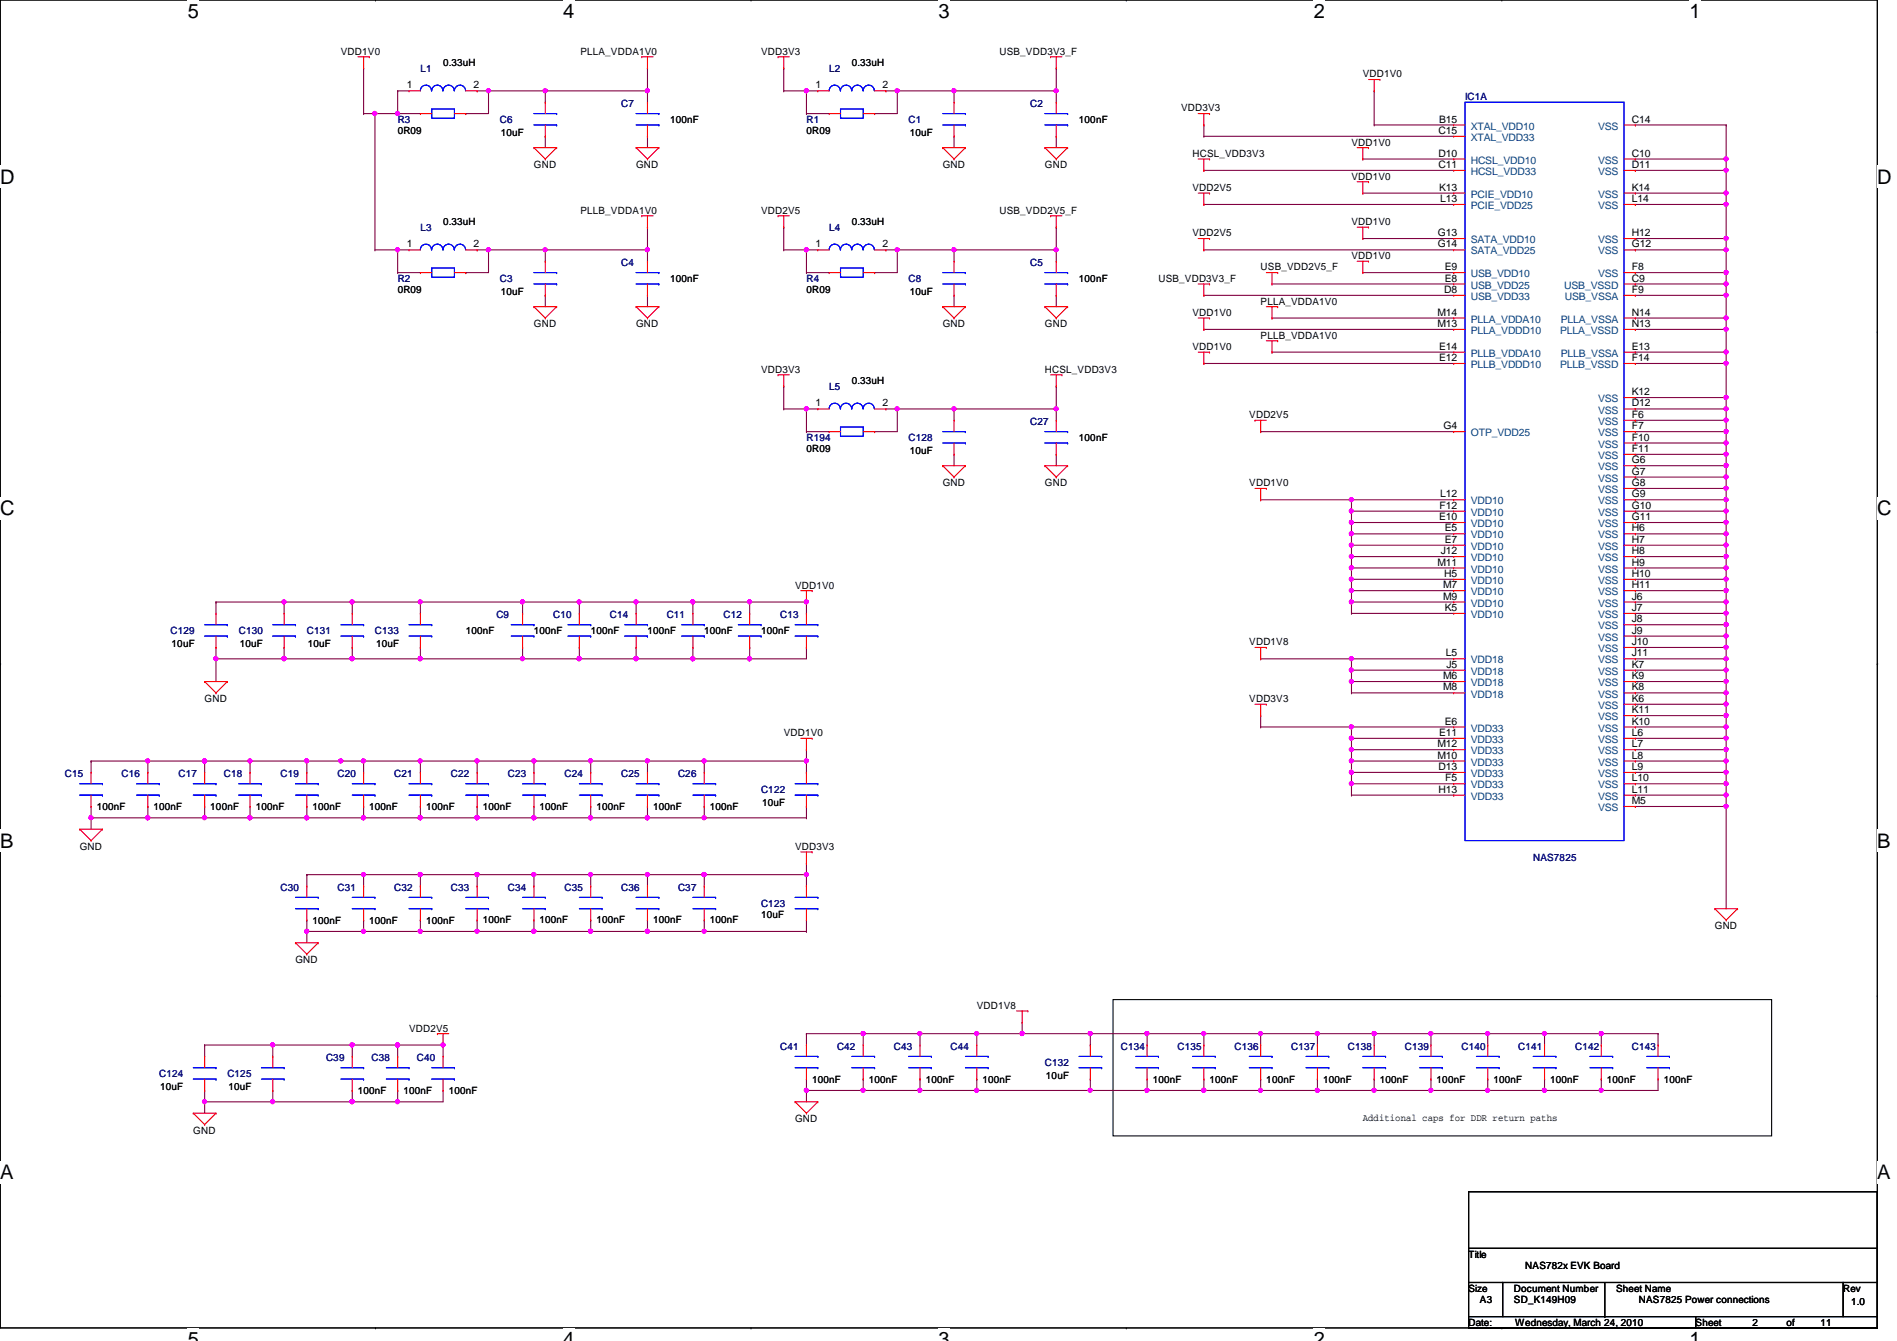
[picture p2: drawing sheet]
<svg xmlns="http://www.w3.org/2000/svg" width="297mm" height="210mm" viewBox="0 0 297 210" stroke-linecap="round" stroke-linejoin="round" font-family="sans-serif">
<defs><g id="words">
<g font-size="3.1">
<text x="29.4" y="2.8">5</text>
<text x="88.2" y="2.8">4</text>
<text x="147" y="2.8">3</text>
<text x="205.7" y="2.8">2</text>
<text x="264.5" y="2.8">1</text>
<text x="0" y="28.7">D</text>
<text x="294" y="28.7">D</text>
<text x="0" y="80.7">C</text>
<text x="294" y="80.7">C</text>
<text x="0" y="132.7">B</text>
<text x="294" y="132.7">B</text>
<text x="0" y="184.6">A</text>
<text x="294" y="184.6">A</text>
<text x="29.4" y="210.7">5</text>
<text x="88.2" y="210.7">4</text>
<text x="147" y="210.7">3</text>
<text x="205.7" y="210.7">2</text>
<text x="264.5" y="210.7">1</text>
</g>
<g font-size="1.6">
<text x="53.4" y="8.6">VDD1V0</text>
<text x="69.4" y="10.3">0.33uH</text>
<text x="90.9" y="8.6">PLLA_VDDA1V0</text>
<text x="119.2" y="8.6">VDD3V3</text>
<text x="133.4" y="10.3">0.33uH</text>
<text x="156.5" y="8.6">USB_VDD3V3_F</text>
<text x="63.7" y="13.8">1</text>
<text x="74.2" y="13.8">2</text>
<text x="127.7" y="13.8">1</text>
<text x="138.2" y="13.8">2</text>
<text x="185" y="17.4">VDD3V3</text>
<text x="213.4" y="12.1">VDD1V0</text>
<text x="62.3" y="21">0R09</text>
<text x="78.4" y="21.3">10uF</text>
<text x="104.9" y="19.2">100nF</text>
<text x="126.3" y="21">0R09</text>
<text x="142.4" y="21.3">10uF</text>
<text x="168.9" y="19.2">100nF</text>
<text x="211.6" y="22.8">VDD1V0</text>
<text x="225.3" y="21">C15</text>
<text x="225.3" y="19.2">B15</text>
<text x="255.5" y="19.2">C14</text>
<text x="83.6" y="26.3">GND</text>
<text x="99.6" y="26.3">GND</text>
<text x="147.6" y="26.3">GND</text>
<text x="163.6" y="26.3">GND</text>
<text x="186.7" y="24.6">HCSL_VDD3V3</text>
<text x="186.7" y="29.9">VDD2V5</text>
<text x="211.6" y="28.1">VDD1V0</text>
<text x="225.3" y="24.5">D10</text>
<text x="225.3" y="26.3">C11</text>
<text x="225.3" y="29.8">K13</text>
<text x="255.5" y="29.8">K14</text>
<text x="255.5" y="26.3">D11</text>
<text x="255.5" y="24.5">C10</text>
<text x="69.4" y="35.2">0.33uH</text>
<text x="90.9" y="33.4">PLLB_VDDA1V0</text>
<text x="119.2" y="33.4">VDD2V5</text>
<text x="133.4" y="35.2">0.33uH</text>
<text x="156.5" y="33.4">USB_VDD2V5_F</text>
<text x="211.6" y="35.2">VDD1V0</text>
<text x="225.5" y="31.6">L13</text>
<text x="255.5" y="31.6">L14</text>
<text x="63.7" y="38.7">1</text>
<text x="74.2" y="38.7">2</text>
<text x="127.7" y="38.7">1</text>
<text x="138.2" y="38.7">2</text>
<text x="186.7" y="37">VDD2V5</text>
<text x="211.6" y="40.6">VDD1V0</text>
<text x="225.1" y="37">G13</text>
<text x="225.1" y="38.7">G14</text>
<text x="255.5" y="38.7">G12</text>
<text x="255.5" y="37">H12</text>
<text x="62.3" y="45.9">0R09</text>
<text x="78.4" y="46.2">10uF</text>
<text x="104.9" y="44.1">100nF</text>
<text x="126.3" y="45.9">0R09</text>
<text x="142.4" y="46.2">10uF</text>
<text x="168.9" y="44.1">100nF</text>
<text x="181.4" y="44.1">USB_VDD3V3_F</text>
<text x="197.4" y="47.7">PLLA_VDDA1V0</text>
<text x="197.4" y="42.3">USB_VDD2V5_F</text>
<text x="226.1" y="45.8">D8</text>
<text x="226.2" y="44.1">E8</text>
<text x="226.2" y="42.3">E9</text>
<text x="255.5" y="44.1">C9</text>
<text x="255.5" y="45.8">F9</text>
<text x="255.5" y="42.3">F8</text>
<text x="83.6" y="51.2">GND</text>
<text x="99.6" y="51.2">GND</text>
<text x="147.6" y="51.2">GND</text>
<text x="163.6" y="51.2">GND</text>
<text x="186.7" y="49.4">VDD1V0</text>
<text x="197.4" y="53">PLLB_VDDA1V0</text>
<text x="225.1" y="49.4">M14</text>
<text x="225.1" y="51.2">M13</text>
<text x="255.5" y="49.4">N14</text>
<text x="255.5" y="51.2">N13</text>
<text x="119.2" y="58.3">VDD3V3</text>
<text x="163.6" y="58.3">HCSL_VDD3V3</text>
<text x="186.7" y="54.8">VDD1V0</text>
<text x="225.3" y="54.7">E14</text>
<text x="225.3" y="56.5">E12</text>
<text x="255.5" y="54.7">E13</text>
<text x="255.5" y="56.5">F14</text>
<text x="127.7" y="63.6">1</text>
<text x="133.4" y="60.1">0.33uH</text>
<text x="138.2" y="63.6">2</text>
<text x="195.6" y="65.4">VDD2V5</text>
<text x="255.5" y="61.8">K12</text>
<text x="255.5" y="63.6">D12</text>
<text x="255.5" y="65.4">F6</text>
<text x="126.3" y="70.8">0R09</text>
<text x="142.4" y="71.1">10uF</text>
<text x="168.9" y="69">100nF</text>
<text x="226" y="67.2">G4</text>
<text x="255.5" y="70.7">F11</text>
<text x="255.5" y="67.2">F7</text>
<text x="255.5" y="69">F10</text>
<text x="147.6" y="76.1">GND</text>
<text x="163.6" y="76.1">GND</text>
<text x="195.6" y="76.1">VDD1V0</text>
<text x="225.5" y="77.9">L12</text>
<text x="255.5" y="74.3">G7</text>
<text x="255.5" y="72.5">G6</text>
<text x="255.5" y="76.1">G8</text>
<text x="255.5" y="77.9">G9</text>
<text x="225.3" y="81.4">E10</text>
<text x="225.4" y="79.6">F12</text>
<text x="226.2" y="83.2">E5</text>
<text x="255.5" y="79.6">G10</text>
<text x="255.5" y="81.4">G11</text>
<text x="255.5" y="83.2">H6</text>
<text x="225.1" y="88.5">M11</text>
<text x="225.6" y="86.7">J12</text>
<text x="226.2" y="85">E7</text>
<text x="255.5" y="88.5">H9</text>
<text x="255.5" y="85">H7</text>
<text x="255.5" y="86.7">H8</text>
<text x="124.5" y="92.1">VDD1V0</text>
<text x="226" y="92.1">M7</text>
<text x="226" y="93.9">M9</text>
<text x="226.1" y="90.3">H5</text>
<text x="226.2" y="95.6">K5</text>
<text x="255.5" y="92.1">H11</text>
<text x="255.5" y="90.3">H10</text>
<text x="255.5" y="93.9">J6</text>
<text x="255.5" y="95.6">J7</text>
<text x="26.9" y="101.3">10uF</text>
<text x="37.5" y="101.3">10uF</text>
<text x="48.2" y="101.3">10uF</text>
<text x="58.9" y="101.3">10uF</text>
<text x="72.9" y="99.2">100nF</text>
<text x="83.6" y="99.2">100nF</text>
<text x="92.5" y="99.2">100nF</text>
<text x="101.4" y="99.2">100nF</text>
<text x="110.3" y="99.2">100nF</text>
<text x="119.2" y="99.2">100nF</text>
<text x="195.6" y="101">VDD1V8</text>
<text x="255.5" y="101">J10</text>
<text x="255.5" y="97.4">J8</text>
<text x="255.5" y="99.2">J9</text>
<text x="226" y="106.3">M6</text>
<text x="226.4" y="102.7">L5</text>
<text x="226.5" y="104.5">J5</text>
<text x="255.5" y="106.3">K9</text>
<text x="255.5" y="104.5">K7</text>
<text x="255.5" y="102.7">J11</text>
<text x="32" y="109.9">GND</text>
<text x="195.6" y="109.9">VDD3V3</text>
<text x="226" y="108.1">M8</text>
<text x="226.2" y="113.4">E6</text>
<text x="255.5" y="113.4">K10</text>
<text x="255.5" y="111.6">K11</text>
<text x="255.5" y="109.9">K6</text>
<text x="255.5" y="108.1">K8</text>
<text x="122.7" y="115.2">VDD1V0</text>
<text x="225.1" y="118.7">M10</text>
<text x="225.1" y="117">M12</text>
<text x="225.3" y="115.2">E11</text>
<text x="255.5" y="115.2">L6</text>
<text x="255.5" y="117">L7</text>
<text x="255.5" y="118.7">L8</text>
<text x="225.3" y="120.5">D13</text>
<text x="225.3" y="124.1">H13</text>
<text x="226.3" y="122.3">F5</text>
<text x="255.5" y="122.3">L10</text>
<text x="255.5" y="124.1">L11</text>
<text x="255.5" y="120.5">L9</text>
<text x="255.5" y="125.9">M5</text>
<text x="15.2" y="126.8">100nF</text>
<text x="24" y="126.8">100nF</text>
<text x="32.9" y="126.8">100nF</text>
<text x="40" y="126.8">100nF</text>
<text x="48.9" y="126.8">100nF</text>
<text x="57.8" y="126.8">100nF</text>
<text x="66.7" y="126.8">100nF</text>
<text x="75.6" y="126.8">100nF</text>
<text x="84.5" y="126.8">100nF</text>
<text x="93.4" y="126.8">100nF</text>
<text x="102.3" y="126.8">100nF</text>
<text x="111.2" y="126.8">100nF</text>
<text x="119.3" y="126.2">10uF</text>
<text x="12.5" y="133">GND</text>
<text x="124.5" y="133">VDD3V3</text>
<text x="119.2" y="143.7">10uF</text>
<text x="48.9" y="144.6">100nF</text>
<text x="57.8" y="144.6">100nF</text>
<text x="66.7" y="144.6">100nF</text>
<text x="75.6" y="144.4">100nF</text>
<text x="84.5" y="144.4">100nF</text>
<text x="93.4" y="144.4">100nF</text>
<text x="102.3" y="144.4">100nF</text>
<text x="111.2" y="144.4">100nF</text>
<text x="268.5" y="145.5">GND</text>
<text x="46.3" y="150.8">GND</text>
<text x="64" y="161.5">VDD2V5</text>
<text x="152.9" y="157.9">VDD1V8</text>
<text x="25.1" y="170.7">10uF</text>
<text x="35.8" y="170.7">10uF</text>
<text x="56" y="171.2">100nF</text>
<text x="63.2" y="171.2">100nF</text>
<text x="70.3" y="171.2">100nF</text>
<text x="127.2" y="169.5">100nF</text>
<text x="136.1" y="169.5">100nF</text>
<text x="144.9" y="169.5">100nF</text>
<text x="153.8" y="169.5">100nF</text>
<text x="163.8" y="168.9">10uF</text>
<text x="180.5" y="169.5">100nF</text>
<text x="189.4" y="169.5">100nF</text>
<text x="198.3" y="169.5">100nF</text>
<text x="207.2" y="169.5">100nF</text>
<text x="216.1" y="169.5">100nF</text>
<text x="225" y="169.5">100nF</text>
<text x="233.8" y="169.5">100nF</text>
<text x="242.7" y="169.5">100nF</text>
<text x="251.6" y="169.5">100nF</text>
<text x="260.5" y="169.5">100nF</text>
<text x="30.3" y="177.5">GND</text>
<text x="124.5" y="175.7">GND</text>
<text x="213.4" y="175.5">Additional caps for DDR return paths</text>
<text x="230" y="196.8">Title</text>
<text x="230" y="202.2">Size</text>
<text x="231.7" y="204">A3</text>
<text x="237.1" y="202.2">Document Number</text>
<text x="237.1" y="204">SD_K149H09</text>
<text x="238.8" y="198.6">NAS782x EVK Board</text>
<text x="253.1" y="202.2">Sheet Name</text>
<text x="256.6" y="204">NAS7825 Power connections</text>
<text x="288.6" y="202.2">Rev</text>
<text x="230" y="207.5">Date:</text>
<text x="237.2" y="207.5">Wednesday, March 24, 2010</text>
<text x="265.5" y="207.5">Sheet</text>
<text x="274.4" y="207.5">2</text>
<text x="279.7" y="207.5">of</text>
<text x="285.1" y="207.5">11</text>
<text x="289.9" y="204.3">1.0</text>
</g>
<g font-size="1.6" fill="#000080">
<text x="65.8" y="11.2">L1</text>
<text x="129.8" y="11.2">L2</text>
<text x="97.3" y="16.7">C7</text>
<text x="161.3" y="16.7">C2</text>
<text x="229.4" y="15.7">IC1A</text>
<text x="62.3" y="19.2">R3</text>
<text x="78.3" y="19.2">C6</text>
<text x="126.3" y="19.2">R1</text>
<text x="142.3" y="19.2">C1</text>
<text x="65.8" y="36.1">L3</text>
<text x="97.3" y="41.6">C4</text>
<text x="129.8" y="36.1">L4</text>
<text x="161.3" y="41.6">C5</text>
<text x="62.3" y="44.1">R2</text>
<text x="78.3" y="44.1">C3</text>
<text x="126.3" y="44.1">R4</text>
<text x="142.3" y="44.1">C8</text>
<text x="129.8" y="61">L5</text>
<text x="126.3" y="69">R194</text>
<text x="142.3" y="69">C128</text>
<text x="161.3" y="66.5">C27</text>
<text x="26.7" y="99.2">C129</text>
<text x="37.4" y="99.2">C130</text>
<text x="48" y="99.2">C131</text>
<text x="58.7" y="99.2">C133</text>
<text x="77.7" y="96.7">C9</text>
<text x="86.6" y="96.7">C10</text>
<text x="95.5" y="96.7">C14</text>
<text x="104.4" y="96.7">C11</text>
<text x="113.3" y="96.7">C12</text>
<text x="122.2" y="96.7">C13</text>
<text x="10.2" y="121.6">C15</text>
<text x="19" y="121.6">C16</text>
<text x="27.9" y="121.6">C17</text>
<text x="35" y="121.6">C18</text>
<text x="43.9" y="121.6">C19</text>
<text x="52.8" y="121.6">C20</text>
<text x="61.7" y="121.6">C21</text>
<text x="70.6" y="121.6">C22</text>
<text x="79.5" y="121.6">C23</text>
<text x="88.4" y="121.6">C24</text>
<text x="97.3" y="121.6">C25</text>
<text x="106.2" y="121.6">C26</text>
<text x="119.2" y="124.1">C122</text>
<text x="240.1" y="134.8">NAS7825</text>
<text x="43.9" y="139.4">C30</text>
<text x="52.8" y="139.4">C31</text>
<text x="61.7" y="139.4">C32</text>
<text x="70.6" y="139.4">C33</text>
<text x="79.5" y="139.4">C34</text>
<text x="88.4" y="139.4">C35</text>
<text x="97.3" y="139.4">C36</text>
<text x="106.2" y="139.4">C37</text>
<text x="119.2" y="141.9">C123</text>
<text x="51.1" y="166.1">C39</text>
<text x="58.2" y="166.1">C38</text>
<text x="65.3" y="166.1">C40</text>
<text x="122.2" y="164.3">C41</text>
<text x="131.1" y="164.3">C42</text>
<text x="140" y="164.3">C43</text>
<text x="148.8" y="164.3">C44</text>
<text x="163.6" y="166.8">C132</text>
<text x="175.5" y="164.3">C134</text>
<text x="184.4" y="164.3">C135</text>
<text x="193.3" y="164.3">C136</text>
<text x="202.2" y="164.3">C137</text>
<text x="211.1" y="164.3">C138</text>
<text x="220" y="164.3">C139</text>
<text x="228.9" y="164.3">C140</text>
<text x="237.7" y="164.3">C141</text>
<text x="246.6" y="164.3">C142</text>
<text x="255.5" y="164.3">C143</text>
<text x="24.9" y="168.6">C124</text>
<text x="35.6" y="168.6">C125</text>
</g>
<g font-size="1.6" fill="#004080">
<text x="230.3" y="20.3">XTAL_VDD10</text>
<text x="230.3" y="22.1">XTAL_VDD33</text>
<text x="250.2" y="20.3">VSS</text>
<text x="230.3" y="25.6">HCSL_VDD10</text>
<text x="230.3" y="27.4">HCSL_VDD33</text>
<text x="250.2" y="27.4">VSS</text>
<text x="250.2" y="25.6">VSS</text>
<text x="230.3" y="30.9">PCIE_VDD10</text>
<text x="230.3" y="32.7">PCIE_VDD25</text>
<text x="250.2" y="30.9">VSS</text>
<text x="250.2" y="32.7">VSS</text>
<text x="230.3" y="38.1">SATA_VDD10</text>
<text x="230.3" y="39.8">SATA_VDD25</text>
<text x="250.2" y="39.8">VSS</text>
<text x="250.2" y="38.1">VSS</text>
<text x="230.3" y="45.2">USB_VDD25</text>
<text x="230.3" y="46.9">USB_VDD33</text>
<text x="230.3" y="43.4">USB_VDD10</text>
<text x="244.9" y="45.2">USB_VSSD</text>
<text x="245" y="46.9">USB_VSSA</text>
<text x="250.2" y="43.4">VSS</text>
<text x="230.3" y="50.5">PLLA_VDDA10</text>
<text x="230.3" y="52.3">PLLA_VDDD10</text>
<text x="244.3" y="52.3">PLLA_VSSD</text>
<text x="244.4" y="50.5">PLLA_VSSA</text>
<text x="230.3" y="55.8">PLLB_VDDA10</text>
<text x="230.3" y="57.6">PLLB_VDDD10</text>
<text x="244.3" y="57.6">PLLB_VSSD</text>
<text x="244.4" y="55.8">PLLB_VSSA</text>
<text x="250.2" y="62.9">VSS</text>
<text x="250.2" y="64.7">VSS</text>
<text x="230.3" y="68.3">OTP_VDD25</text>
<text x="250.2" y="71.8">VSS</text>
<text x="250.2" y="68.3">VSS</text>
<text x="250.2" y="70.1">VSS</text>
<text x="250.2" y="66.5">VSS</text>
<text x="250.2" y="75.4">VSS</text>
<text x="250.2" y="73.6">VSS</text>
<text x="250.2" y="77.2">VSS</text>
<text x="230.3" y="80.7">VDD10</text>
<text x="230.3" y="82.5">VDD10</text>
<text x="230.3" y="79">VDD10</text>
<text x="250.2" y="80.7">VSS</text>
<text x="250.2" y="82.5">VSS</text>
<text x="250.2" y="79">VSS</text>
<text x="230.3" y="84.3">VDD10</text>
<text x="230.3" y="86.1">VDD10</text>
<text x="230.3" y="87.8">VDD10</text>
<text x="230.3" y="89.6">VDD10</text>
<text x="250.2" y="89.6">VSS</text>
<text x="250.2" y="86.1">VSS</text>
<text x="250.2" y="87.8">VSS</text>
<text x="250.2" y="84.3">VSS</text>
<text x="230.3" y="91.4">VDD10</text>
<text x="230.3" y="93.2">VDD10</text>
<text x="230.3" y="95">VDD10</text>
<text x="250.2" y="93.2">VSS</text>
<text x="250.2" y="91.4">VSS</text>
<text x="250.2" y="95">VSS</text>
<text x="230.3" y="96.7">VDD10</text>
<text x="250.2" y="96.7">VSS</text>
<text x="250.2" y="98.5">VSS</text>
<text x="250.2" y="100.3">VSS</text>
<text x="230.3" y="107.4">VDD18</text>
<text x="230.3" y="105.6">VDD18</text>
<text x="230.3" y="103.8">VDD18</text>
<text x="250.2" y="107.4">VSS</text>
<text x="250.2" y="105.6">VSS</text>
<text x="250.2" y="102.1">VSS</text>
<text x="250.2" y="103.8">VSS</text>
<text x="230.3" y="109.2">VDD18</text>
<text x="250.2" y="112.7">VSS</text>
<text x="250.2" y="111">VSS</text>
<text x="250.2" y="109.2">VSS</text>
<text x="230.3" y="119.8">VDD33</text>
<text x="230.3" y="114.5">VDD33</text>
<text x="230.3" y="116.3">VDD33</text>
<text x="230.3" y="118.1">VDD33</text>
<text x="250.2" y="114.5">VSS</text>
<text x="250.2" y="116.3">VSS</text>
<text x="250.2" y="118.1">VSS</text>
<text x="250.2" y="119.8">VSS</text>
<text x="230.3" y="121.6">VDD33</text>
<text x="230.3" y="123.4">VDD33</text>
<text x="230.3" y="125.2">VDD33</text>
<text x="250.2" y="123.4">VSS</text>
<text x="250.2" y="125.2">VSS</text>
<text x="250.2" y="121.6">VSS</text>
<text x="250.2" y="127">VSS</text>
</g>
</g></defs>
<path d="M0 0h294v207.9h-294z" fill="none" stroke="#000" stroke-width=".17"/>
<g fill="#fff">
<path d="M29.4 0h1.8v3.5h-1.8z"/>
<path d="M29.4 207.9h1.8v2h-1.8z"/>
</g>
<path d="M58.8 0h.1M58.8 207.9h.1" fill="none" stroke="#000" stroke-width=".17"/>
<g fill="#fff">
<path d="M88.2 0h1.7v3.5h-1.7z"/>
<path d="M88.2 207.9h1.7v2h-1.7z"/>
</g>
<path d="M117.6 0h.1M117.6 207.9h.1" fill="none" stroke="#000" stroke-width=".17"/>
<g fill="#fff">
<path d="M147 0h1.7v3.5h-1.7z"/>
<path d="M147 207.9h1.7v2h-1.7z"/>
</g>
<path d="M176.4 0h.1M176.4 207.9h.1" fill="none" stroke="#000" stroke-width=".17"/>
<g fill="#fff">
<path d="M205.7 0h1.8v3.5h-1.8z"/>
<path d="M205.7 207.9h1.8v2h-1.8z"/>
</g>
<path d="M235.2 0h.1M235.2 207.9h.1" fill="none" stroke="#000" stroke-width=".17"/>
<g fill="#fff">
<path d="M264.5 0h1.8v3.5h-1.8z"/>
<path d="M264.5 207.9h1.8v2h-1.8z"/>
<path d="M0 26h2.3v3.4h-2.3z"/>
<path d="M294 26h2.2v3.4h-2.2z"/>
<path d="M0 77.9h2.3v3.5h-2.3z"/>
<path d="M294 77.9h2.2v3.5h-2.2z"/>
</g>
<path d="M0 51.9h.1M294 51.9h.1" fill="none" stroke="#000" stroke-width=".17"/>
<g fill="#fff">
<path d="M0 129.9h2.1v3.4h-2.1z"/>
<path d="M294 129.9h2v3.4h-2z"/>
</g>
<path d="M0 103.9h.1M294 103.9h.1" fill="none" stroke="#000" stroke-width=".17"/>
<path d="M0 103.9h.1M294 103.9h.1" fill="none" stroke="#000" stroke-width=".16"/>
<g fill="#fff">
<path d="M0 181.8h2.1v3.5h-2.1z"/>
<path d="M294 181.8h2v3.5h-2z"/>
</g>
<path d="M0 155.9h.1M174.3 156.5h103.1v21.3h-103.1zM294 155.9h.1" fill="none" stroke="#000" stroke-width=".17"/>
<path d="M110.3 119.1h.1M110.3 119.1h16" fill="none" stroke="#800040" stroke-width=".17"/>
<circle cx="110.3" cy="119.1" r=".32" fill="#f0f"/>
<circle cx="110.3" cy="119.1" r=".32" fill="none" stroke="#f0f" stroke-width=".17"/>
<path d="M39.2 119.1h.1M39.2 119.1h8.8" fill="none" stroke="#800040" stroke-width=".17"/>
<circle cx="39.1" cy="119.1" r=".32" fill="#f0f"/>
<circle cx="39.1" cy="119.1" r=".32" fill="none" stroke="#f0f" stroke-width=".17"/>
<path d="M83.6 119.1h.1M83.6 119.1h8.9" fill="none" stroke="#800040" stroke-width=".17"/>
<circle cx="83.6" cy="119.1" r=".32" fill="#f0f"/>
<circle cx="83.6" cy="119.1" r=".32" fill="none" stroke="#f0f" stroke-width=".17"/>
<path d="M56.9 119.1h.1M56.9 119.1h8.9" fill="none" stroke="#800040" stroke-width=".17"/>
<circle cx="56.9" cy="119.1" r=".32" fill="#f0f"/>
<circle cx="56.9" cy="119.1" r=".32" fill="none" stroke="#f0f" stroke-width=".17"/>
<path d="M152.9 161.8h.1M152.9 161.8h7.2" fill="none" stroke="#800040" stroke-width=".17"/>
<circle cx="152.9" cy="161.8" r=".32" fill="#f0f"/>
<circle cx="152.9" cy="161.8" r=".32" fill="none" stroke="#f0f" stroke-width=".17"/>
<path d="M53.4 119.1h.1M53.4 119.1h3.5" fill="none" stroke="#800040" stroke-width=".17"/>
<circle cx="53.4" cy="119.1" r=".32" fill="#f0f"/>
<circle cx="53.4" cy="119.1" r=".32" fill="none" stroke="#f0f" stroke-width=".17"/>
<path d="M74.7 119.1h.1M74.7 119.1h8.9" fill="none" stroke="#800040" stroke-width=".17"/>
<circle cx="74.7" cy="119.1" r=".32" fill="#f0f"/>
<circle cx="74.7" cy="119.1" r=".32" fill="none" stroke="#f0f" stroke-width=".17"/>
<path d="M92.5 119.1h.1M92.5 119.1h8.9" fill="none" stroke="#800040" stroke-width=".17"/>
<circle cx="92.5" cy="119.1" r=".32" fill="#f0f"/>
<circle cx="92.5" cy="119.1" r=".32" fill="none" stroke="#f0f" stroke-width=".17"/>
<path d="M65.8 119.1h.1M65.8 119.1h8.9" fill="none" stroke="#800040" stroke-width=".17"/>
<circle cx="65.8" cy="119.1" r=".32" fill="#f0f"/>
<circle cx="65.8" cy="119.1" r=".32" fill="none" stroke="#f0f" stroke-width=".17"/>
<g fill="none" stroke="#800040" stroke-width=".17">
<path d="M39.2 119.1h.1M39.2 119.1v1.8M48 119.1h.1M48 119.1v1.8M56.9 119.1h.1M56.9 119.1v1.8M65.8 119.1h.1M65.8 119.1v1.8M74.7 119.1h.1M74.7 119.1v1.8M83.6 119.1h.1M83.6 119.1v1.8"/>
<path d="M92.5 119.1h.1M92.5 119.1v1.8M101.4 119.1h.1M101.4 119.1v1.8M110.3 119.1h.1M110.3 119.1v1.8M56.9 128h.1M56.9 128h8.9M144.1 161.8h.1M144.1 161.8v1.8M152.9 161.8h.1M152.9 161.8v1.8"/>
<path d="M160.1 160h.1M160.1 160v1.8"/>
</g>
<circle cx="65.8" cy="128" r=".32" fill="#f0f"/>
<circle cx="65.8" cy="128" r=".32" fill="none" stroke="#f0f" stroke-width=".17"/>
<circle cx="56.9" cy="128" r=".32" fill="#f0f"/>
<circle cx="56.9" cy="128" r=".32" fill="none" stroke="#f0f" stroke-width=".17"/>
<path d="M39.2 128h.1M39.2 128h8.8" fill="none" stroke="#800040" stroke-width=".17"/>
<circle cx="48" cy="128" r=".32" fill="#f0f"/>
<circle cx="48" cy="128" r=".32" fill="none" stroke="#f0f" stroke-width=".17"/>
<circle cx="39.1" cy="128" r=".32" fill="#f0f"/>
<circle cx="39.1" cy="128" r=".32" fill="none" stroke="#f0f" stroke-width=".17"/>
<path d="M83.6 128h.1M83.6 128h8.9" fill="none" stroke="#800040" stroke-width=".17"/>
<circle cx="92.5" cy="128" r=".32" fill="#f0f"/>
<circle cx="92.5" cy="128" r=".32" fill="none" stroke="#f0f" stroke-width=".17"/>
<circle cx="83.6" cy="128" r=".32" fill="#f0f"/>
<circle cx="83.6" cy="128" r=".32" fill="none" stroke="#f0f" stroke-width=".17"/>
<path d="M92.5 128h.1M92.5 128h8.9" fill="none" stroke="#800040" stroke-width=".17"/>
<circle cx="101.4" cy="128" r=".32" fill="#f0f"/>
<circle cx="101.4" cy="128" r=".32" fill="none" stroke="#f0f" stroke-width=".17"/>
<circle cx="92.5" cy="128" r=".32" fill="#f0f"/>
<circle cx="92.5" cy="128" r=".32" fill="none" stroke="#f0f" stroke-width=".17"/>
<path d="M65.8 128h.1M65.8 128h8.9" fill="none" stroke="#800040" stroke-width=".17"/>
<circle cx="74.7" cy="128" r=".32" fill="#f0f"/>
<circle cx="74.7" cy="128" r=".32" fill="none" stroke="#f0f" stroke-width=".17"/>
<circle cx="65.8" cy="128" r=".32" fill="#f0f"/>
<circle cx="65.8" cy="128" r=".32" fill="none" stroke="#f0f" stroke-width=".17"/>
<path d="M48 128h.1M48 128h8.9" fill="none" stroke="#800040" stroke-width=".17"/>
<circle cx="56.9" cy="128" r=".32" fill="#f0f"/>
<circle cx="56.9" cy="128" r=".32" fill="none" stroke="#f0f" stroke-width=".17"/>
<circle cx="48" cy="128" r=".32" fill="#f0f"/>
<circle cx="48" cy="128" r=".32" fill="none" stroke="#f0f" stroke-width=".17"/>
<path d="M101.4 128h.1M101.4 128h8.9" fill="none" stroke="#800040" stroke-width=".17"/>
<circle cx="110.3" cy="128" r=".32" fill="#f0f"/>
<circle cx="110.3" cy="128" r=".32" fill="none" stroke="#f0f" stroke-width=".17"/>
<circle cx="101.4" cy="128" r=".32" fill="#f0f"/>
<circle cx="101.4" cy="128" r=".32" fill="none" stroke="#f0f" stroke-width=".17"/>
<path d="M74.7 128h.1M74.7 128h8.9" fill="none" stroke="#800040" stroke-width=".17"/>
<circle cx="83.6" cy="128" r=".32" fill="#f0f"/>
<circle cx="83.6" cy="128" r=".32" fill="none" stroke="#f0f" stroke-width=".17"/>
<circle cx="74.7" cy="128" r=".32" fill="#f0f"/>
<circle cx="74.7" cy="128" r=".32" fill="none" stroke="#f0f" stroke-width=".17"/>
<g fill="none" stroke="#800040" stroke-width=".17">
<path d="M14.3 128h.1M14.3 128v1.8M39.2 126.2h.1M39.2 126.2v1.8M48 126.2h.1M48 126.2v1.8M56.9 126.2h.1M56.9 126.2v1.8M65.8 126.2h.1M65.8 126.2v1.8M74.7 126.2h.1M74.7 126.2v1.8"/>
<path d="M83.6 126.2h.1M83.6 126.2v1.8M92.5 126.2h.1M92.5 126.2v1.8M101.4 126.2h.1M101.4 126.2v1.8M110.3 126.2h.1M110.3 126.2v1.8M144.1 168.9h.1M144.1 170.7h.1M144.1 168.9v1.8M152.9 168.9h.1"/>
<path d="M152.9 168.9v1.8h-8.8"/>
</g>
<circle cx="152.9" cy="170.7" r=".32" fill="#f0f"/>
<circle cx="152.9" cy="170.7" r=".32" fill="none" stroke="#f0f" stroke-width=".17"/>
<circle cx="144" cy="170.7" r=".32" fill="#f0f"/>
<circle cx="144" cy="170.7" r=".32" fill="none" stroke="#f0f" stroke-width=".17"/>
<path d="M83.6 136.9h.1M83.6 136.9h8.9" fill="none" stroke="#800040" stroke-width=".17"/>
<circle cx="83.6" cy="136.9" r=".32" fill="#f0f"/>
<circle cx="83.6" cy="136.9" r=".32" fill="none" stroke="#f0f" stroke-width=".17"/>
<path d="M92.5 136.9h.1M92.5 136.9h8.9" fill="none" stroke="#800040" stroke-width=".17"/>
<circle cx="92.5" cy="136.9" r=".32" fill="#f0f"/>
<circle cx="92.5" cy="136.9" r=".32" fill="none" stroke="#f0f" stroke-width=".17"/>
<path d="M74.7 136.9h.1M74.7 136.9h8.9" fill="none" stroke="#800040" stroke-width=".17"/>
<circle cx="74.7" cy="136.9" r=".32" fill="#f0f"/>
<circle cx="74.7" cy="136.9" r=".32" fill="none" stroke="#f0f" stroke-width=".17"/>
<path d="M74.7 136.9h.1M74.7 136.9v1.8M83.6 136.9h.1M83.6 136.9v1.8M92.5 136.9h.1M92.5 136.9v1.8M101.4 136.9h.1M101.4 136.9v1.8M110.3 136.9h.1M110.3 136.9v1.8M126.3 135.1h.1M126.3 135.1v1.8" fill="none" stroke="#800040" stroke-width=".17"/>
<circle cx="110.3" cy="136.9" r=".32" fill="#f0f"/>
<circle cx="110.3" cy="136.9" r=".32" fill="none" stroke="#f0f" stroke-width=".17"/>
<path d="M74.7 145.8h.1M74.7 145.8h8.9" fill="none" stroke="#800040" stroke-width=".17"/>
<circle cx="83.6" cy="145.8" r=".32" fill="#f0f"/>
<circle cx="83.6" cy="145.8" r=".32" fill="none" stroke="#f0f" stroke-width=".17"/>
<circle cx="74.7" cy="145.8" r=".32" fill="#f0f"/>
<circle cx="74.7" cy="145.8" r=".32" fill="none" stroke="#f0f" stroke-width=".17"/>
<path d="M92.5 145.8h.1M92.5 145.8h8.9" fill="none" stroke="#800040" stroke-width=".17"/>
<circle cx="101.4" cy="145.8" r=".32" fill="#f0f"/>
<circle cx="101.4" cy="145.8" r=".32" fill="none" stroke="#f0f" stroke-width=".17"/>
<circle cx="92.5" cy="145.8" r=".32" fill="#f0f"/>
<circle cx="92.5" cy="145.8" r=".32" fill="none" stroke="#f0f" stroke-width=".17"/>
<path d="M83.6 145.8h.1M83.6 145.8h8.9" fill="none" stroke="#800040" stroke-width=".17"/>
<circle cx="92.5" cy="145.8" r=".32" fill="#f0f"/>
<circle cx="92.5" cy="145.8" r=".32" fill="none" stroke="#f0f" stroke-width=".17"/>
<circle cx="83.6" cy="145.8" r=".32" fill="#f0f"/>
<circle cx="83.6" cy="145.8" r=".32" fill="none" stroke="#f0f" stroke-width=".17"/>
<path d="M83.6 144h.1M83.6 144v1.8M92.5 144h.1M92.5 144v1.8M101.4 144h.1M101.4 145.8h.1M101.4 144v1.8M110.3 144h.1M110.3 144v1.8h-8.9" fill="none" stroke="#800040" stroke-width=".17"/>
<circle cx="110.3" cy="145.8" r=".32" fill="#f0f"/>
<circle cx="110.3" cy="145.8" r=".32" fill="none" stroke="#f0f" stroke-width=".17"/>
<circle cx="101.4" cy="145.8" r=".32" fill="#f0f"/>
<circle cx="101.4" cy="145.8" r=".32" fill="none" stroke="#f0f" stroke-width=".17"/>
<g fill="none" stroke="#800040" stroke-width=".17">
<path d="M215.2 19.6h.1M215.2 19.6h12.4M188.5 26.7h.1M188.5 21.3h.1M188.5 32h.1M188.5 26.7h39.1M188.5 21.3h39.1M188.5 32h39.1M213.4 24.9h.1M213.4 30.2h.1M213.4 24.9h14.2M213.4 30.2h14.2"/>
<path d="M211.6 81.8h.1M211.6 81.8v1.8M197.4 113.8h.1M197.4 113.8h14.2M74.7 144h.1M74.7 144v1.8"/>
</g>
<circle cx="211.6" cy="81.8" r=".32" fill="#f0f"/>
<circle cx="211.6" cy="81.8" r=".32" fill="none" stroke="#f0f" stroke-width=".17"/>
<path d="M211.6 92.5h.1M211.6 92.5v1.7M211.6 113.8h.1M211.6 113.8v1.8" fill="none" stroke="#800040" stroke-width=".17"/>
<circle cx="211.6" cy="92.4" r=".32" fill="#f0f"/>
<circle cx="211.6" cy="92.4" r=".32" fill="none" stroke="#f0f" stroke-width=".17"/>
<path d="M211.6 88.9h.1M211.6 88.9v1.8" fill="none" stroke="#800040" stroke-width=".17"/>
<circle cx="211.6" cy="88.9" r=".32" fill="#f0f"/>
<circle cx="211.6" cy="88.9" r=".32" fill="none" stroke="#f0f" stroke-width=".17"/>
<path d="M211.6 87.1h.1M211.6 80h.1M211.6 80v1.8M211.6 87.1v1.8" fill="none" stroke="#800040" stroke-width=".17"/>
<circle cx="211.6" cy="80" r=".32" fill="#f0f"/>
<circle cx="211.6" cy="80" r=".32" fill="none" stroke="#f0f" stroke-width=".17"/>
<path d="M211.6 90.7h.1M211.6 90.7v1.8" fill="none" stroke="#800040" stroke-width=".17"/>
<circle cx="211.6" cy="90.7" r=".32" fill="#f0f"/>
<circle cx="211.6" cy="90.7" r=".32" fill="none" stroke="#f0f" stroke-width=".17"/>
<path d="M211.6 104.9h.1M211.6 104.9v1.8" fill="none" stroke="#800040" stroke-width=".17"/>
<circle cx="211.6" cy="104.9" r=".32" fill="#f0f"/>
<circle cx="211.6" cy="104.9" r=".32" fill="none" stroke="#f0f" stroke-width=".17"/>
<path d="M211.6 78.2h.1M211.6 78.2v1.8M211.6 94.2h.1M211.6 94.2v1.8" fill="none" stroke="#800040" stroke-width=".17"/>
<circle cx="211.6" cy="94.2" r=".32" fill="#f0f"/>
<circle cx="211.6" cy="94.2" r=".32" fill="none" stroke="#f0f" stroke-width=".17"/>
<path d="M211.6 103.1h.1M211.6 103.1v1.8" fill="none" stroke="#800040" stroke-width=".17"/>
<circle cx="211.6" cy="103.1" r=".32" fill="#f0f"/>
<circle cx="211.6" cy="103.1" r=".32" fill="none" stroke="#f0f" stroke-width=".17"/>
<path d="M211.6 81.8h.1M211.6 83.6h.1M211.6 81.8h16M211.6 83.6h16" fill="none" stroke="#800040" stroke-width=".17"/>
<circle cx="211.6" cy="83.5" r=".32" fill="#f0f"/>
<circle cx="211.6" cy="83.5" r=".32" fill="none" stroke="#f0f" stroke-width=".17"/>
<path d="M211.6 113.8h.1M211.6 113.8h16" fill="none" stroke="#800040" stroke-width=".17"/>
<circle cx="211.6" cy="113.8" r=".32" fill="#f0f"/>
<circle cx="211.6" cy="113.8" r=".32" fill="none" stroke="#f0f" stroke-width=".17"/>
<path d="M211.6 92.5h.1M211.6 94.2h.1M211.6 88.9h.1M211.6 90.7h.1M211.6 92.5h16M211.6 94.2h16M211.6 88.9h16M211.6 90.7h16M211.6 115.6h.1M211.6 106.7h.1M211.6 115.6h16M211.6 106.7h16" fill="none" stroke="#800040" stroke-width=".17"/>
<circle cx="211.6" cy="106.7" r=".32" fill="#f0f"/>
<circle cx="211.6" cy="106.7" r=".32" fill="none" stroke="#f0f" stroke-width=".17"/>
<path d="M211.6 78.2h.1M211.6 78.2h16" fill="none" stroke="#800040" stroke-width=".17"/>
<circle cx="211.6" cy="78.2" r=".32" fill="#f0f"/>
<circle cx="211.6" cy="78.2" r=".32" fill="none" stroke="#f0f" stroke-width=".17"/>
<path d="M211.6 87.1h.1M211.6 87.1h16" fill="none" stroke="#800040" stroke-width=".17"/>
<circle cx="211.6" cy="87.1" r=".32" fill="#f0f"/>
<circle cx="211.6" cy="87.1" r=".32" fill="none" stroke="#f0f" stroke-width=".17"/>
<path d="M211.6 80h.1M211.6 80h16M211.6 117.3h.1M211.6 117.3h16" fill="none" stroke="#800040" stroke-width=".17"/>
<circle cx="211.6" cy="117.3" r=".32" fill="#f0f"/>
<circle cx="211.6" cy="117.3" r=".32" fill="none" stroke="#f0f" stroke-width=".17"/>
<path d="M211.6 96h.1M211.6 96h16M211.6 104.9h.1M211.6 103.1h.1M211.6 115.6h.1M211.6 104.9h16M211.6 103.1h16M211.6 115.6v1.7" fill="none" stroke="#800040" stroke-width=".17"/>
<circle cx="211.6" cy="115.5" r=".32" fill="#f0f"/>
<circle cx="211.6" cy="115.5" r=".32" fill="none" stroke="#f0f" stroke-width=".17"/>
<path d="M211.6 85.3h.1M211.6 83.6v1.7M211.6 85.3h16M197.4 103.1h.1M197.4 103.1h14.2" fill="none" stroke="#800040" stroke-width=".17"/>
<circle cx="211.6" cy="85.3" r=".32" fill="#f0f"/>
<circle cx="211.6" cy="85.3" r=".32" fill="none" stroke="#f0f" stroke-width=".17"/>
<path d="M211.6 87.1h.1M211.6 85.3v1.8M211.6 108.5h.1M211.6 106.7h.1M211.6 119.1h.1M211.6 106.7v1.8M211.6 117.3v1.8M211.6 108.5h16M211.6 119.1h16M211.6 124.5h16M227.6 124.5h.1" fill="none" stroke="#800040" stroke-width=".17"/>
<circle cx="211.6" cy="119.1" r=".32" fill="#f0f"/>
<circle cx="211.6" cy="119.1" r=".32" fill="none" stroke="#f0f" stroke-width=".17"/>
<path d="M211.6 119.1v1.8M211.6 120.9h.1M211.6 120.9h16" fill="none" stroke="#800040" stroke-width=".17"/>
<circle cx="211.6" cy="120.9" r=".32" fill="#f0f"/>
<circle cx="211.6" cy="120.9" r=".32" fill="none" stroke="#f0f" stroke-width=".17"/>
<path d="M211.6 122.7h.1M211.6 120.9v1.8M211.6 122.7h16" fill="none" stroke="#800040" stroke-width=".17"/>
<circle cx="211.6" cy="122.7" r=".32" fill="#f0f"/>
<circle cx="211.6" cy="122.7" r=".32" fill="none" stroke="#f0f" stroke-width=".17"/>
<path d="M211.6 124.5h.1M211.6 122.7v1.8M144.1 161.8h.1M144.1 161.8h8.8" fill="none" stroke="#800040" stroke-width=".17"/>
<circle cx="144" cy="161.8" r=".32" fill="#f0f"/>
<circle cx="144" cy="161.8" r=".32" fill="none" stroke="#f0f" stroke-width=".17"/>
<path d="M110.3 136.9h.1M110.3 136.9h16" fill="none" stroke="#800040" stroke-width=".17"/>
<circle cx="110.3" cy="136.9" r=".32" fill="#f0f"/>
<circle cx="110.3" cy="136.9" r=".32" fill="none" stroke="#f0f" stroke-width=".17"/>
<path d="M126.3 161.8h.1M126.3 161.8h8.9" fill="none" stroke="#800040" stroke-width=".17"/>
<circle cx="135.1" cy="161.8" r=".32" fill="#f0f"/>
<circle cx="135.1" cy="161.8" r=".32" fill="none" stroke="#f0f" stroke-width=".17"/>
<path d="M126.3 161.8h.1M126.3 168.9h.1M126.3 170.7h.1M126.3 161.8v1.8M126.3 168.9v1.8M135.2 161.8h.1M135.2 168.9h.1M135.2 161.8v1.8M135.2 168.9v1.8h-8.9" fill="none" stroke="#800040" stroke-width=".17"/>
<circle cx="135.1" cy="170.7" r=".32" fill="#f0f"/>
<circle cx="135.1" cy="170.7" r=".32" fill="none" stroke="#f0f" stroke-width=".17"/>
<path d="M56.9 136.9h.1M56.9 136.9h8.9" fill="none" stroke="#800040" stroke-width=".17"/>
<circle cx="65.8" cy="136.9" r=".32" fill="#f0f"/>
<circle cx="65.8" cy="136.9" r=".32" fill="none" stroke="#f0f" stroke-width=".17"/>
<g fill="none" stroke="#800040" stroke-width=".17">
<path d="M56.9 136.9h.1M56.9 136.9v1.8M65.8 136.9h.1M65.8 136.9v1.8M56.9 144h.1M56.9 145.8h.1M56.9 144v1.8M65.8 144h.1M65.8 144v1.8h-8.9M135.2 161.8h.1M135.2 170.7h.1M135.2 161.8h8.9"/>
<path d="M135.2 170.7h8.9"/>
</g>
<circle cx="65.8" cy="145.8" r=".32" fill="#f0f"/>
<circle cx="65.8" cy="145.8" r=".32" fill="none" stroke="#f0f" stroke-width=".17"/>
<circle cx="56.9" cy="145.8" r=".32" fill="#f0f"/>
<circle cx="56.9" cy="145.8" r=".32" fill="none" stroke="#f0f" stroke-width=".17"/>
<path d="M65.8 145.8h.1M65.8 145.8h8.9M126.3 170.7h.1M126.3 170.7v1.8" fill="none" stroke="#800040" stroke-width=".17"/>
<circle cx="126.3" cy="170.7" r=".32" fill="#f0f"/>
<circle cx="126.3" cy="170.7" r=".32" fill="none" stroke="#f0f" stroke-width=".17"/>
<path d="M197.4 67.6h.1M197.4 67.6h30.2M32 128h.1M32 128h7.2M69.4 163.6h.1M69.4 163.6v1.8" fill="none" stroke="#800040" stroke-width=".17"/>
<circle cx="39.1" cy="128" r=".32" fill="#f0f"/>
<circle cx="39.1" cy="128" r=".32" fill="none" stroke="#f0f" stroke-width=".17"/>
<circle cx="32" cy="128" r=".32" fill="#f0f"/>
<circle cx="32" cy="128" r=".32" fill="none" stroke="#f0f" stroke-width=".17"/>
<g fill="none" stroke="#800040" stroke-width=".17">
<path d="M188.5 19.6h.1M188.5 19.6v1.7M215.2 14.2h.1M215.2 14.2v5.4M270.3 19.6h.1M270.3 19.6v5.3M188.5 39.1h.1M188.5 39.1h39.1M213.4 37.3h.1M213.4 37.3h14.2M188.5 56.9h.1M188.5 51.6h.1"/>
<path d="M188.5 46.2h.1M188.5 56.9h39.1M188.5 51.6h39.1M188.5 46.2h39.1M199.2 55.1h.1M199.2 49.8h.1M199.2 44.4h.1M199.2 55.1h28.4M199.2 49.8h28.4M199.2 44.4h28.4M213.4 42.7h14.2M227.6 42.7h.1"/>
<path d="M197.4 78.2h.1M197.4 78.2h14.2M126.3 117.3h.1M126.3 117.3v1.8M270.3 120.9h.1M270.3 120.9v1.8"/>
</g>
<circle cx="270.3" cy="120.9" r=".32" fill="#f0f"/>
<circle cx="270.3" cy="120.9" r=".32" fill="none" stroke="#f0f" stroke-width=".17"/>
<path d="M270.3 117.3h.1M270.3 117.3v1.8" fill="none" stroke="#800040" stroke-width=".17"/>
<circle cx="270.3" cy="117.3" r=".32" fill="#f0f"/>
<circle cx="270.3" cy="117.3" r=".32" fill="none" stroke="#f0f" stroke-width=".17"/>
<path d="M270.3 94.2h.1M270.3 94.2v1.8" fill="none" stroke="#800040" stroke-width=".17"/>
<circle cx="270.3" cy="94.2" r=".32" fill="#f0f"/>
<circle cx="270.3" cy="94.2" r=".32" fill="none" stroke="#f0f" stroke-width=".17"/>
<path d="M270.3 42.7h.1M270.3 42.7v1.7" fill="none" stroke="#800040" stroke-width=".17"/>
<circle cx="270.3" cy="42.6" r=".32" fill="#f0f"/>
<circle cx="270.3" cy="42.6" r=".32" fill="none" stroke="#f0f" stroke-width=".17"/>
<path d="M270.3 46.2h.1M270.3 46.2v3.6" fill="none" stroke="#800040" stroke-width=".17"/>
<circle cx="270.3" cy="46.2" r=".32" fill="#f0f"/>
<circle cx="270.3" cy="46.2" r=".32" fill="none" stroke="#f0f" stroke-width=".17"/>
<path d="M270.3 101.3h.1M270.3 101.3v1.8" fill="none" stroke="#800040" stroke-width=".17"/>
<circle cx="270.3" cy="101.3" r=".32" fill="#f0f"/>
<circle cx="270.3" cy="101.3" r=".32" fill="none" stroke="#f0f" stroke-width=".17"/>
<path d="M270.3 74.7h.1M270.3 74.7v1.8" fill="none" stroke="#800040" stroke-width=".17"/>
<circle cx="270.3" cy="74.6" r=".32" fill="#f0f"/>
<circle cx="270.3" cy="74.6" r=".32" fill="none" stroke="#f0f" stroke-width=".17"/>
<path d="M270.3 99.6h.1M270.3 99.6v1.7" fill="none" stroke="#800040" stroke-width=".17"/>
<circle cx="270.3" cy="99.5" r=".32" fill="#f0f"/>
<circle cx="270.3" cy="99.5" r=".32" fill="none" stroke="#f0f" stroke-width=".17"/>
<path d="M270.3 119.1h.1M270.3 119.1v1.8" fill="none" stroke="#800040" stroke-width=".17"/>
<circle cx="270.3" cy="119.1" r=".32" fill="#f0f"/>
<circle cx="270.3" cy="119.1" r=".32" fill="none" stroke="#f0f" stroke-width=".17"/>
<path d="M270.3 115.6h.1M270.3 115.6v1.7" fill="none" stroke="#800040" stroke-width=".17"/>
<circle cx="270.3" cy="115.5" r=".32" fill="#f0f"/>
<circle cx="270.3" cy="115.5" r=".32" fill="none" stroke="#f0f" stroke-width=".17"/>
<path d="M270.3 69.3h.1M270.3 69.3v1.8" fill="none" stroke="#800040" stroke-width=".17"/>
<circle cx="270.3" cy="69.3" r=".32" fill="#f0f"/>
<circle cx="270.3" cy="69.3" r=".32" fill="none" stroke="#f0f" stroke-width=".17"/>
<path d="M270.3 26.7h.1M270.3 26.7v3.5" fill="none" stroke="#800040" stroke-width=".17"/>
<circle cx="270.3" cy="26.6" r=".32" fill="#f0f"/>
<circle cx="270.3" cy="26.6" r=".32" fill="none" stroke="#f0f" stroke-width=".17"/>
<path d="M270.3 64h.1M270.3 64v1.8" fill="none" stroke="#800040" stroke-width=".17"/>
<circle cx="270.3" cy="64" r=".32" fill="#f0f"/>
<circle cx="270.3" cy="64" r=".32" fill="none" stroke="#f0f" stroke-width=".17"/>
<path d="M270.3 87.1h.1M270.3 87.1v1.8" fill="none" stroke="#800040" stroke-width=".17"/>
<circle cx="270.3" cy="87.1" r=".32" fill="#f0f"/>
<circle cx="270.3" cy="87.1" r=".32" fill="none" stroke="#f0f" stroke-width=".17"/>
<path d="M270.3 83.6h.1M270.3 83.6v1.7" fill="none" stroke="#800040" stroke-width=".17"/>
<circle cx="270.3" cy="83.5" r=".32" fill="#f0f"/>
<circle cx="270.3" cy="83.5" r=".32" fill="none" stroke="#f0f" stroke-width=".17"/>
<path d="M270.3 78.2h.1M270.3 78.2v1.8" fill="none" stroke="#800040" stroke-width=".17"/>
<circle cx="270.3" cy="78.2" r=".32" fill="#f0f"/>
<circle cx="270.3" cy="78.2" r=".32" fill="none" stroke="#f0f" stroke-width=".17"/>
<path d="M270.3 30.2h.1M270.3 30.2v1.8" fill="none" stroke="#800040" stroke-width=".17"/>
<circle cx="270.3" cy="30.2" r=".32" fill="#f0f"/>
<circle cx="270.3" cy="30.2" r=".32" fill="none" stroke="#f0f" stroke-width=".17"/>
<path d="M270.3 71.1h.1M270.3 71.1v1.8" fill="none" stroke="#800040" stroke-width=".17"/>
<circle cx="270.3" cy="71.1" r=".32" fill="#f0f"/>
<circle cx="270.3" cy="71.1" r=".32" fill="none" stroke="#f0f" stroke-width=".17"/>
<path d="M270.3 97.8h.1M270.3 97.8v1.8" fill="none" stroke="#800040" stroke-width=".17"/>
<circle cx="270.3" cy="97.8" r=".32" fill="#f0f"/>
<circle cx="270.3" cy="97.8" r=".32" fill="none" stroke="#f0f" stroke-width=".17"/>
<path d="M270.3 90.7h.1M270.3 90.7v1.8" fill="none" stroke="#800040" stroke-width=".17"/>
<circle cx="270.3" cy="90.7" r=".32" fill="#f0f"/>
<circle cx="270.3" cy="90.7" r=".32" fill="none" stroke="#f0f" stroke-width=".17"/>
<path d="M270.3 56.9h.1M270.3 56.9v5.3" fill="none" stroke="#800040" stroke-width=".17"/>
<circle cx="270.3" cy="56.9" r=".32" fill="#f0f"/>
<circle cx="270.3" cy="56.9" r=".32" fill="none" stroke="#f0f" stroke-width=".17"/>
<path d="M270.3 37.3h.1M270.3 37.3v1.8" fill="none" stroke="#800040" stroke-width=".17"/>
<circle cx="270.3" cy="37.3" r=".32" fill="#f0f"/>
<circle cx="270.3" cy="37.3" r=".32" fill="none" stroke="#f0f" stroke-width=".17"/>
<path d="M270.3 112h.1M270.3 112v1.8" fill="none" stroke="#800040" stroke-width=".17"/>
<circle cx="270.3" cy="112" r=".32" fill="#f0f"/>
<circle cx="270.3" cy="112" r=".32" fill="none" stroke="#f0f" stroke-width=".17"/>
<path d="M270.3 81.8h.1M270.3 81.8v1.8M270.3 126.2h.1M270.3 126.2v16" fill="none" stroke="#800040" stroke-width=".17"/>
<circle cx="270.3" cy="81.8" r=".32" fill="#f0f"/>
<circle cx="270.3" cy="81.8" r=".32" fill="none" stroke="#f0f" stroke-width=".17"/>
<path d="M270.3 104.9h.1M270.3 104.9v1.8" fill="none" stroke="#800040" stroke-width=".17"/>
<circle cx="270.3" cy="104.9" r=".32" fill="#f0f"/>
<circle cx="270.3" cy="104.9" r=".32" fill="none" stroke="#f0f" stroke-width=".17"/>
<path d="M270.3 113.8h.1M270.3 113.8v1.8" fill="none" stroke="#800040" stroke-width=".17"/>
<circle cx="270.3" cy="113.8" r=".32" fill="#f0f"/>
<circle cx="270.3" cy="113.8" r=".32" fill="none" stroke="#f0f" stroke-width=".17"/>
<path d="M270.3 76.5h.1M270.3 76.5v1.7" fill="none" stroke="#800040" stroke-width=".17"/>
<circle cx="270.3" cy="76.4" r=".32" fill="#f0f"/>
<circle cx="270.3" cy="76.4" r=".32" fill="none" stroke="#f0f" stroke-width=".17"/>
<path d="M270.3 24.9h.1M270.3 24.9v1.8" fill="none" stroke="#800040" stroke-width=".17"/>
<circle cx="270.3" cy="24.9" r=".32" fill="#f0f"/>
<circle cx="270.3" cy="24.9" r=".32" fill="none" stroke="#f0f" stroke-width=".17"/>
<path d="M270.3 106.7h.1M270.3 106.7v1.8" fill="none" stroke="#800040" stroke-width=".17"/>
<circle cx="270.3" cy="106.7" r=".32" fill="#f0f"/>
<circle cx="270.3" cy="106.7" r=".32" fill="none" stroke="#f0f" stroke-width=".17"/>
<path d="M270.3 85.3h.1M270.3 85.3v1.8" fill="none" stroke="#800040" stroke-width=".17"/>
<circle cx="270.3" cy="85.3" r=".32" fill="#f0f"/>
<circle cx="270.3" cy="85.3" r=".32" fill="none" stroke="#f0f" stroke-width=".17"/>
<path d="M270.3 96h.1M270.3 96v1.8" fill="none" stroke="#800040" stroke-width=".17"/>
<circle cx="270.3" cy="96" r=".32" fill="#f0f"/>
<circle cx="270.3" cy="96" r=".32" fill="none" stroke="#f0f" stroke-width=".17"/>
<path d="M270.3 65.8h.1M270.3 65.8v1.8" fill="none" stroke="#800040" stroke-width=".17"/>
<circle cx="270.3" cy="65.8" r=".32" fill="#f0f"/>
<circle cx="270.3" cy="65.8" r=".32" fill="none" stroke="#f0f" stroke-width=".17"/>
<path d="M270.3 55.1h.1M270.3 55.1v1.8" fill="none" stroke="#800040" stroke-width=".17"/>
<circle cx="270.3" cy="55.1" r=".32" fill="#f0f"/>
<circle cx="270.3" cy="55.1" r=".32" fill="none" stroke="#f0f" stroke-width=".17"/>
<path d="M270.3 32h.1M270.3 32v5.3" fill="none" stroke="#800040" stroke-width=".17"/>
<circle cx="270.3" cy="32" r=".32" fill="#f0f"/>
<circle cx="270.3" cy="32" r=".32" fill="none" stroke="#f0f" stroke-width=".17"/>
<path d="M270.3 110.2h.1M270.3 110.2v1.8" fill="none" stroke="#800040" stroke-width=".17"/>
<circle cx="270.3" cy="110.2" r=".32" fill="#f0f"/>
<circle cx="270.3" cy="110.2" r=".32" fill="none" stroke="#f0f" stroke-width=".17"/>
<path d="M270.3 88.9h.1M270.3 88.9v1.8" fill="none" stroke="#800040" stroke-width=".17"/>
<circle cx="270.3" cy="88.9" r=".32" fill="#f0f"/>
<circle cx="270.3" cy="88.9" r=".32" fill="none" stroke="#f0f" stroke-width=".17"/>
<path d="M270.3 44.4h.1M270.3 44.4v1.8" fill="none" stroke="#800040" stroke-width=".17"/>
<circle cx="270.3" cy="44.4" r=".32" fill="#f0f"/>
<circle cx="270.3" cy="44.4" r=".32" fill="none" stroke="#f0f" stroke-width=".17"/>
<path d="M270.3 80h.1M270.3 80v1.8" fill="none" stroke="#800040" stroke-width=".17"/>
<circle cx="270.3" cy="80" r=".32" fill="#f0f"/>
<circle cx="270.3" cy="80" r=".32" fill="none" stroke="#f0f" stroke-width=".17"/>
<path d="M270.3 49.8h.1M270.3 49.8v1.8" fill="none" stroke="#800040" stroke-width=".17"/>
<circle cx="270.3" cy="49.8" r=".32" fill="#f0f"/>
<circle cx="270.3" cy="49.8" r=".32" fill="none" stroke="#f0f" stroke-width=".17"/>
<path d="M270.3 39.1h.1M270.3 39.1v3.6" fill="none" stroke="#800040" stroke-width=".17"/>
<circle cx="270.3" cy="39.1" r=".32" fill="#f0f"/>
<circle cx="270.3" cy="39.1" r=".32" fill="none" stroke="#f0f" stroke-width=".17"/>
<path d="M270.3 72.9h.1M270.3 72.9v1.8" fill="none" stroke="#800040" stroke-width=".17"/>
<circle cx="270.3" cy="72.9" r=".32" fill="#f0f"/>
<circle cx="270.3" cy="72.9" r=".32" fill="none" stroke="#f0f" stroke-width=".17"/>
<path d="M270.3 108.5h.1M270.3 108.5v1.7" fill="none" stroke="#800040" stroke-width=".17"/>
<circle cx="270.3" cy="108.4" r=".32" fill="#f0f"/>
<circle cx="270.3" cy="108.4" r=".32" fill="none" stroke="#f0f" stroke-width=".17"/>
<path d="M270.3 92.5h.1M270.3 92.5v1.7" fill="none" stroke="#800040" stroke-width=".17"/>
<circle cx="270.3" cy="92.4" r=".32" fill="#f0f"/>
<circle cx="270.3" cy="92.4" r=".32" fill="none" stroke="#f0f" stroke-width=".17"/>
<path d="M270.3 103.1h.1M270.3 103.1v1.8" fill="none" stroke="#800040" stroke-width=".17"/>
<circle cx="270.3" cy="103.1" r=".32" fill="#f0f"/>
<circle cx="270.3" cy="103.1" r=".32" fill="none" stroke="#f0f" stroke-width=".17"/>
<path d="M270.3 67.6h.1M270.3 67.6v1.7" fill="none" stroke="#800040" stroke-width=".17"/>
<circle cx="270.3" cy="67.5" r=".32" fill="#f0f"/>
<circle cx="270.3" cy="67.5" r=".32" fill="none" stroke="#f0f" stroke-width=".17"/>
<path d="M270.3 62.2h.1M270.3 62.2v1.8" fill="none" stroke="#800040" stroke-width=".17"/>
<circle cx="270.3" cy="62.2" r=".32" fill="#f0f"/>
<circle cx="270.3" cy="62.2" r=".32" fill="none" stroke="#f0f" stroke-width=".17"/>
<path d="M270.3 122.7h.1M270.3 122.7v1.8" fill="none" stroke="#800040" stroke-width=".17"/>
<circle cx="270.3" cy="122.7" r=".32" fill="#f0f"/>
<circle cx="270.3" cy="122.7" r=".32" fill="none" stroke="#f0f" stroke-width=".17"/>
<path d="M270.3 51.6h.1M270.3 51.6v3.5" fill="none" stroke="#800040" stroke-width=".17"/>
<circle cx="270.3" cy="51.5" r=".32" fill="#f0f"/>
<circle cx="270.3" cy="51.5" r=".32" fill="none" stroke="#f0f" stroke-width=".17"/>
<g fill="none" stroke="#800040" stroke-width=".17">
<path d="M256.1 19.6h.1M256.1 19.6h14.2M256.1 24.9h.1M256.1 26.7h.1M256.1 30.2h.1M256.1 32h.1M256.1 37.3h.1M256.1 39.1h.1M256.1 24.9h14.2M256.1 26.7h14.2M256.1 30.2h14.2M256.1 32h14.2"/>
<path d="M256.1 37.3h14.2M256.1 39.1h14.2M256.1 42.7h.1M256.1 44.4h.1M256.1 46.2h.1M256.1 49.8h.1M256.1 56.9h.1M256.1 42.7h14.2M256.1 44.4h14.2M256.1 46.2h14.2M256.1 49.8h14.2M256.1 56.9h14.2"/>
<path d="M256.1 74.7h.1M256.1 76.5h.1M256.1 69.3h.1M256.1 71.1h.1M256.1 64h.1M256.1 65.8h.1M256.1 78.2h.1M256.1 72.9h.1M256.1 62.2h.1M256.1 74.7h14.2M256.1 76.5h14.2M256.1 69.3h14.2"/>
<path d="M256.1 71.1h14.2M256.1 64h14.2M256.1 65.8h14.2M256.1 78.2h14.2M256.1 72.9h14.2M256.1 62.2h14.2M256.1 94.2h.1M256.1 96h.1M256.1 99.6h.1M256.1 87.1h.1M256.1 88.9h.1M256.1 83.6h.1"/>
<path d="M256.1 85.3h.1M256.1 80h.1M256.1 97.8h.1M256.1 90.7h.1M256.1 92.5h.1M256.1 94.2h14.2M256.1 96h14.2M256.1 99.6h14.2M256.1 87.1h14.2M256.1 88.9h14.2M256.1 83.6h14.2M256.1 85.3h14.2"/>
<path d="M256.1 80h14.2M256.1 97.8h14.2M256.1 90.7h14.2M256.1 92.5h14.2M256.1 117.3h.1M256.1 119.1h.1M256.1 101.3h.1M256.1 103.1h.1M256.1 115.6h.1M256.1 112h.1M256.1 113.8h.1M256.1 117.3h14.2"/>
<path d="M256.1 119.1h14.2M256.1 101.3h14.2M256.1 103.1h14.2M256.1 115.6h14.2M256.1 112h14.2M256.1 113.8h14.2M256.1 120.9h.1M256.1 122.7h.1M256.1 126.2h.1M256.1 120.9h14.2M256.1 122.7h14.2M256.1 126.2h14.2"/>
</g>
<circle cx="270.3" cy="126.2" r=".32" fill="#f0f"/>
<circle cx="270.3" cy="126.2" r=".32" fill="none" stroke="#f0f" stroke-width=".17"/>
<g fill="none" stroke="#800040" stroke-width=".17">
<path d="M256.1 55.1h.1M256.1 51.6h.1M256.1 55.1h14.2M256.1 51.6h14.2M256.1 67.6h.1M256.1 67.6h14.2M256.1 81.8h.1M256.1 81.8h14.2M256.1 104.9h.1M256.1 106.7h.1M256.1 108.5h.1M256.1 110.2h.1"/>
<path d="M256.1 104.9h14.2M256.1 106.7h14.2M256.1 108.5h14.2M256.1 110.2h14.2M256.1 124.5h.1M256.1 124.5h14.2M270.3 124.5h.1M270.3 124.5v1.7"/>
</g>
<circle cx="270.3" cy="124.4" r=".32" fill="#f0f"/>
<circle cx="270.3" cy="124.4" r=".32" fill="none" stroke="#f0f" stroke-width=".17"/>
<path d="M140.5 14.2h.1M140.5 14.2h8.9M197.4 112h.1M197.4 112v1.8" fill="none" stroke="#800040" stroke-width=".17"/>
<circle cx="149.4" cy="14.2" r=".32" fill="#f0f"/>
<circle cx="149.4" cy="14.2" r=".32" fill="none" stroke="#f0f" stroke-width=".17"/>
<circle cx="140.5" cy="14.2" r=".32" fill="#f0f"/>
<circle cx="140.5" cy="14.2" r=".32" fill="none" stroke="#f0f" stroke-width=".17"/>
<path d="M126.3 14.2h.1M126.3 17.8h.1M126.3 14.2h1.8M126.3 17.8h3.5M126.3 14.2v3.6" fill="none" stroke="#800040" stroke-width=".17"/>
<circle cx="126.3" cy="14.2" r=".32" fill="#f0f"/>
<circle cx="126.3" cy="14.2" r=".32" fill="none" stroke="#f0f" stroke-width=".17"/>
<g fill="none" stroke="#800040" stroke-width=".17">
<path d="M122.7 14.2h.1M122.7 10.7h.1M122.7 14.2h3.6M122.7 10.7v3.5M136.9 17.8h.1M138.7 14.2h.1M138.7 14.2h1.8M140.5 14.2h.1M140.5 14.2v3.6h-3.6M149.4 14.2h.1M149.4 14.2v1.8M165.4 10.7h.1"/>
<path d="M165.4 10.7v3.5h-16M149.4 21.3h.1M149.4 21.3v1.8M33.8 103.1h.1M33.8 103.1v3.6"/>
</g>
<circle cx="165.4" cy="14.2" r=".32" fill="#f0f"/>
<circle cx="165.4" cy="14.2" r=".32" fill="none" stroke="#f0f" stroke-width=".17"/>
<path d="M165.4 14.2h.1M165.4 14.2v1.8M122.7 39.1h.1M122.7 35.6h.1M122.7 39.1h3.6M122.7 35.6v3.5M140.5 39.1h.1M140.5 39.1h8.9M165.4 21.3h.1M165.4 21.3v1.8" fill="none" stroke="#800040" stroke-width=".17"/>
<circle cx="149.4" cy="39.1" r=".32" fill="#f0f"/>
<circle cx="149.4" cy="39.1" r=".32" fill="none" stroke="#f0f" stroke-width=".17"/>
<circle cx="140.5" cy="39.1" r=".32" fill="#f0f"/>
<circle cx="140.5" cy="39.1" r=".32" fill="none" stroke="#f0f" stroke-width=".17"/>
<path d="M126.3 39.1h.1M126.3 39.1h1.8M126.3 39.1v3.6M126.3 42.7h.1M126.3 42.7h3.5" fill="none" stroke="#800040" stroke-width=".17"/>
<circle cx="126.3" cy="39.1" r=".32" fill="#f0f"/>
<circle cx="126.3" cy="39.1" r=".32" fill="none" stroke="#f0f" stroke-width=".17"/>
<path d="M138.7 39.1h.1M138.7 39.1h1.8M140.5 39.1h.1M140.5 39.1v3.6h-3.6M149.4 39.1h.1M165.4 35.6h.1M165.4 35.6v3.5h-16M136.9 42.7h.1" fill="none" stroke="#800040" stroke-width=".17"/>
<circle cx="165.4" cy="39.1" r=".32" fill="#f0f"/>
<circle cx="165.4" cy="39.1" r=".32" fill="none" stroke="#f0f" stroke-width=".17"/>
<path d="M58.7 17.8h.1M58.7 17.8h3.6M149.4 39.1h.1M149.4 39.1v1.8M165.4 39.1h.1M165.4 39.1v1.8M149.4 46.2h.1M149.4 46.2v1.8M165.4 46.2h.1M165.4 46.2v1.8" fill="none" stroke="#800040" stroke-width=".17"/>
<circle cx="62.2" cy="17.8" r=".32" fill="#f0f"/>
<circle cx="62.2" cy="17.8" r=".32" fill="none" stroke="#f0f" stroke-width=".17"/>
<path d="M76.5 14.2h.1M76.5 14.2h8.9" fill="none" stroke="#800040" stroke-width=".17"/>
<circle cx="85.4" cy="14.2" r=".32" fill="#f0f"/>
<circle cx="85.4" cy="14.2" r=".32" fill="none" stroke="#f0f" stroke-width=".17"/>
<circle cx="76.5" cy="14.2" r=".32" fill="#f0f"/>
<circle cx="76.5" cy="14.2" r=".32" fill="none" stroke="#f0f" stroke-width=".17"/>
<path d="M62.3 17.8h.1M62.3 17.8h3.5M72.9 17.8h.1M74.7 14.2h.1M74.7 14.2h1.8M76.5 14.2h.1M76.5 14.2v3.6h-3.6M58.7 39.1h.1M58.7 39.1h3.6M76.5 39.1h.1M76.5 39.1h8.9" fill="none" stroke="#800040" stroke-width=".17"/>
<circle cx="85.4" cy="39.1" r=".32" fill="#f0f"/>
<circle cx="85.4" cy="39.1" r=".32" fill="none" stroke="#f0f" stroke-width=".17"/>
<circle cx="76.5" cy="39.1" r=".32" fill="#f0f"/>
<circle cx="76.5" cy="39.1" r=".32" fill="none" stroke="#f0f" stroke-width=".17"/>
<path d="M62.3 39.1h.1M62.3 39.1h1.7M62.3 39.1v3.6M62.3 42.7h.1M62.3 42.7h3.5" fill="none" stroke="#800040" stroke-width=".17"/>
<circle cx="62.2" cy="39.1" r=".32" fill="#f0f"/>
<circle cx="62.2" cy="39.1" r=".32" fill="none" stroke="#f0f" stroke-width=".17"/>
<path d="M74.7 39.1h.1M74.7 39.1h1.8M76.5 39.1h.1M76.5 39.1v3.6h-3.6M85.4 39.1h.1M101.4 35.6h.1M101.4 35.6v3.5h-16M72.9 42.7h.1" fill="none" stroke="#800040" stroke-width=".17"/>
<circle cx="101.4" cy="39.1" r=".32" fill="#f0f"/>
<circle cx="101.4" cy="39.1" r=".32" fill="none" stroke="#f0f" stroke-width=".17"/>
<path d="M85.4 14.2h.1M101.4 10.7h.1M101.4 10.7v3.5h-16M85.4 39.1h.1M85.4 39.1v1.8M101.4 39.1h.1M101.4 39.1v1.8M85.4 46.2h.1M85.4 46.2v1.8M101.4 46.2h.1M101.4 46.2v1.8" fill="none" stroke="#800040" stroke-width=".17"/>
<circle cx="101.4" cy="14.2" r=".32" fill="#f0f"/>
<circle cx="101.4" cy="14.2" r=".32" fill="none" stroke="#f0f" stroke-width=".17"/>
<path d="M58.7 17.8h.1M58.7 17.8v21.3M85.4 14.2h.1M85.4 14.2v1.8M101.4 14.2h.1M101.4 14.2v1.8M85.4 21.3h.1M85.4 21.3v1.8M101.4 21.3h.1M101.4 21.3v1.8" fill="none" stroke="#800040" stroke-width=".17"/>
<circle cx="58.7" cy="17.8" r=".32" fill="#f0f"/>
<circle cx="58.7" cy="17.8" r=".32" fill="none" stroke="#f0f" stroke-width=".17"/>
<g fill="none" stroke="#800040" stroke-width=".17">
<path d="M56.9 10.7h.1M56.9 17.8h.1M56.9 10.7v7.1M56.9 17.8h1.8M62.3 14.2h.1M62.3 14.2h1.7M62.3 14.2v3.6M81.8 101.3h.1M81.8 101.3v1.8M90.7 101.3h.1M90.7 101.3v1.8M117.4 103.1h.1"/>
<path d="M126.3 101.3h.1M126.3 101.3v1.8h-8.9"/>
</g>
<circle cx="117.4" cy="103.1" r=".32" fill="#f0f"/>
<circle cx="117.4" cy="103.1" r=".32" fill="none" stroke="#f0f" stroke-width=".17"/>
<path d="M108.5 101.3h.1M108.5 101.3v1.8M117.4 101.3h.1M117.4 101.3v1.8M32 172.5h.1M32 172.5v1.7M55.2 163.6h.1M55.2 163.6v1.8M62.3 163.6h.1M62.3 163.6v1.8" fill="none" stroke="#800040" stroke-width=".17"/>
<circle cx="55.1" cy="163.5" r=".32" fill="#f0f"/>
<circle cx="55.1" cy="163.5" r=".32" fill="none" stroke="#f0f" stroke-width=".17"/>
<path d="M81.8 94.2h.1M81.8 94.2v1.8M90.7 94.2h.1M90.7 94.2v1.8M108.5 94.2h.1M108.5 94.2v1.8M117.4 94.2h.1M117.4 94.2v1.8M126.3 94.2h.1M126.3 94.2v1.8M62.3 172.5h.1M62.3 172.5h7.1" fill="none" stroke="#800040" stroke-width=".17"/>
<circle cx="108.5" cy="94.2" r=".32" fill="#f0f"/>
<circle cx="108.5" cy="94.2" r=".32" fill="none" stroke="#f0f" stroke-width=".17"/>
<path d="M48 145.8h.1M48 145.8v1.8" fill="none" stroke="#800040" stroke-width=".17"/>
<circle cx="48" cy="145.8" r=".32" fill="#f0f"/>
<circle cx="48" cy="145.8" r=".32" fill="none" stroke="#f0f" stroke-width=".17"/>
<path d="M90.7 94.2h.1M90.7 94.2h8.9" fill="none" stroke="#800040" stroke-width=".17"/>
<circle cx="90.7" cy="94.2" r=".32" fill="#f0f"/>
<circle cx="90.7" cy="94.2" r=".32" fill="none" stroke="#f0f" stroke-width=".17"/>
<path d="M99.6 94.2h.1M99.6 94.2v1.8M99.6 101.3h.1M99.6 101.3v1.8M48 136.9h.1M48 136.9v1.8M48 136.9h8.9M48 144h.1M48 145.8h.1M48 144v1.8M48 145.8h8.9" fill="none" stroke="#800040" stroke-width=".17"/>
<circle cx="56.9" cy="136.9" r=".32" fill="#f0f"/>
<circle cx="56.9" cy="136.9" r=".32" fill="none" stroke="#f0f" stroke-width=".17"/>
<path d="M23.2 119.1h.1M23.2 119.1h8.8" fill="none" stroke="#800040" stroke-width=".17"/>
<circle cx="32" cy="119.1" r=".32" fill="#f0f"/>
<circle cx="32" cy="119.1" r=".32" fill="none" stroke="#f0f" stroke-width=".17"/>
<circle cx="23.1" cy="119.1" r=".32" fill="#f0f"/>
<circle cx="23.1" cy="119.1" r=".32" fill="none" stroke="#f0f" stroke-width=".17"/>
<path d="M14.3 119.1h.1M14.3 119.1h8.9M14.3 119.1v1.8M23.2 119.1h.1M23.2 119.1v1.8M32 119.1h.1M32 119.1v1.8M14.3 128h.1M14.3 128h8.9" fill="none" stroke="#800040" stroke-width=".17"/>
<circle cx="23.1" cy="128" r=".32" fill="#f0f"/>
<circle cx="23.1" cy="128" r=".32" fill="none" stroke="#f0f" stroke-width=".17"/>
<circle cx="14.2" cy="128" r=".32" fill="#f0f"/>
<circle cx="14.2" cy="128" r=".32" fill="none" stroke="#f0f" stroke-width=".17"/>
<path d="M23.2 128h.1M23.2 128h8.8" fill="none" stroke="#800040" stroke-width=".17"/>
<circle cx="23.1" cy="128" r=".32" fill="#f0f"/>
<circle cx="23.1" cy="128" r=".32" fill="none" stroke="#f0f" stroke-width=".17"/>
<path d="M32 119.1h.1M32 119.1h7.2M14.3 126.2h.1M14.3 126.2v1.8M23.2 126.2h.1M23.2 126.2v1.8M32 126.2h.1M32 126.2v1.8" fill="none" stroke="#800040" stroke-width=".17"/>
<circle cx="32" cy="119.1" r=".32" fill="#f0f"/>
<circle cx="32" cy="119.1" r=".32" fill="none" stroke="#f0f" stroke-width=".17"/>
<path d="M65.8 136.9h.1M65.8 136.9h8.9" fill="none" stroke="#800040" stroke-width=".17"/>
<circle cx="65.8" cy="136.9" r=".32" fill="#f0f"/>
<circle cx="65.8" cy="136.9" r=".32" fill="none" stroke="#f0f" stroke-width=".17"/>
<path d="M101.4 119.1h.1M101.4 119.1h8.9" fill="none" stroke="#800040" stroke-width=".17"/>
<circle cx="101.4" cy="119.1" r=".32" fill="#f0f"/>
<circle cx="101.4" cy="119.1" r=".32" fill="none" stroke="#f0f" stroke-width=".17"/>
<path d="M126.3 119.1v1.8M126.3 120.9h.1" fill="none" stroke="#800040" stroke-width=".17"/>
<circle cx="126.3" cy="119.1" r=".32" fill="#f0f"/>
<circle cx="126.3" cy="119.1" r=".32" fill="none" stroke="#f0f" stroke-width=".17"/>
<path d="M101.4 136.9h.1M101.4 136.9h8.9M110.3 128h16M126.3 128h.1M126.3 126.2h.1M126.3 126.2v1.8" fill="none" stroke="#800040" stroke-width=".17"/>
<circle cx="101.4" cy="136.9" r=".32" fill="#f0f"/>
<circle cx="101.4" cy="136.9" r=".32" fill="none" stroke="#f0f" stroke-width=".17"/>
<path d="M126.3 138.7h.1M126.3 136.9v1.8" fill="none" stroke="#800040" stroke-width=".17"/>
<circle cx="126.3" cy="136.9" r=".32" fill="#f0f"/>
<circle cx="126.3" cy="136.9" r=".32" fill="none" stroke="#f0f" stroke-width=".17"/>
<path d="M110.3 145.8h.1M110.3 145.8h16M126.3 145.8h.1M126.3 144v1.8M55.2 163.6h.1M55.2 163.6h7.1" fill="none" stroke="#800040" stroke-width=".17"/>
<circle cx="62.2" cy="163.5" r=".32" fill="#f0f"/>
<circle cx="62.2" cy="163.5" r=".32" fill="none" stroke="#f0f" stroke-width=".17"/>
<path d="M32 163.6h.1M32 170.7h.1M32 163.6v1.8M32 170.7v1.8M42.7 172.5h.1M42.7 172.5h12.5" fill="none" stroke="#800040" stroke-width=".17"/>
<circle cx="55.1" cy="172.4" r=".32" fill="#f0f"/>
<circle cx="55.1" cy="172.4" r=".32" fill="none" stroke="#f0f" stroke-width=".17"/>
<circle cx="42.7" cy="172.4" r=".32" fill="#f0f"/>
<circle cx="42.7" cy="172.4" r=".32" fill="none" stroke="#f0f" stroke-width=".17"/>
<path d="M42.7 170.7h.1M42.7 163.6h.1M42.7 163.6v1.8M42.7 170.7v1.8M42.7 163.6h12.5" fill="none" stroke="#800040" stroke-width=".17"/>
<circle cx="55.1" cy="163.5" r=".32" fill="#f0f"/>
<circle cx="55.1" cy="163.5" r=".32" fill="none" stroke="#f0f" stroke-width=".17"/>
<circle cx="42.7" cy="163.5" r=".32" fill="#f0f"/>
<circle cx="42.7" cy="163.5" r=".32" fill="none" stroke="#f0f" stroke-width=".17"/>
<path d="M48 119.1h.1M48 119.1h5.4" fill="none" stroke="#800040" stroke-width=".17"/>
<circle cx="48" cy="119.1" r=".32" fill="#f0f"/>
<circle cx="48" cy="119.1" r=".32" fill="none" stroke="#f0f" stroke-width=".17"/>
<path d="M160.1 161.8h10.6M170.7 161.8h.1" fill="none" stroke="#800040" stroke-width=".17"/>
<circle cx="160" cy="161.8" r=".32" fill="#f0f"/>
<circle cx="160" cy="161.8" r=".32" fill="none" stroke="#f0f" stroke-width=".17"/>
<circle cx="170.7" cy="161.8" r=".32" fill="#f0f"/>
<circle cx="170.7" cy="161.8" r=".32" fill="none" stroke="#f0f" stroke-width=".17"/>
<path d="M44.5 94.2h.1M44.5 94.2h10.7M152.9 170.7h17.8M170.7 163.6h.1M170.7 170.7h.1M170.7 168.9h.1M170.7 161.8v1.8M170.7 168.9v1.8" fill="none" stroke="#800040" stroke-width=".17"/>
<circle cx="55.1" cy="94.2" r=".32" fill="#f0f"/>
<circle cx="55.1" cy="94.2" r=".32" fill="none" stroke="#f0f" stroke-width=".17"/>
<circle cx="44.5" cy="94.2" r=".32" fill="#f0f"/>
<circle cx="44.5" cy="94.2" r=".32" fill="none" stroke="#f0f" stroke-width=".17"/>
<path d="M44.5 94.2h.1M44.5 94.2v1.8M55.2 94.2h.1M55.2 94.2v1.8M108.5 94.2h.1M108.5 94.2h8.9M44.5 101.3h.1M44.5 101.3v1.8M55.2 101.3h.1M55.2 101.3v1.8M108.5 103.1h.1M108.5 103.1h8.9" fill="none" stroke="#800040" stroke-width=".17"/>
<circle cx="117.4" cy="103.1" r=".32" fill="#f0f"/>
<circle cx="117.4" cy="103.1" r=".32" fill="none" stroke="#f0f" stroke-width=".17"/>
<circle cx="108.5" cy="103.1" r=".32" fill="#f0f"/>
<circle cx="108.5" cy="103.1" r=".32" fill="none" stroke="#f0f" stroke-width=".17"/>
<path d="M117.4 94.2h.1M117.4 94.2h8.9" fill="none" stroke="#800040" stroke-width=".17"/>
<circle cx="126.3" cy="94.2" r=".32" fill="#f0f"/>
<circle cx="126.3" cy="94.2" r=".32" fill="none" stroke="#f0f" stroke-width=".17"/>
<circle cx="117.4" cy="94.2" r=".32" fill="#f0f"/>
<circle cx="117.4" cy="94.2" r=".32" fill="none" stroke="#f0f" stroke-width=".17"/>
<path d="M33.8 94.2h.1M33.8 94.2v1.8M65.8 94.2h.1M65.8 94.2h16M33.8 101.3h.1M33.8 101.3v1.8" fill="none" stroke="#800040" stroke-width=".17"/>
<circle cx="81.8" cy="94.2" r=".32" fill="#f0f"/>
<circle cx="81.8" cy="94.2" r=".32" fill="none" stroke="#f0f" stroke-width=".17"/>
<circle cx="65.8" cy="94.2" r=".32" fill="#f0f"/>
<circle cx="65.8" cy="94.2" r=".32" fill="none" stroke="#f0f" stroke-width=".17"/>
<path d="M65.8 94.2h.1M65.8 94.2v1.8M65.8 101.3h.1M65.8 101.3v1.8M197.4 161.8h.1M197.4 161.8h8.9" fill="none" stroke="#800040" stroke-width=".17"/>
<circle cx="206.3" cy="161.8" r=".32" fill="#f0f"/>
<circle cx="206.3" cy="161.8" r=".32" fill="none" stroke="#f0f" stroke-width=".17"/>
<circle cx="197.4" cy="161.8" r=".32" fill="#f0f"/>
<circle cx="197.4" cy="161.8" r=".32" fill="none" stroke="#f0f" stroke-width=".17"/>
<path d="M188.5 161.8h.1M188.5 170.7h.1M188.5 161.8h8.9M188.5 170.7h8.9" fill="none" stroke="#800040" stroke-width=".17"/>
<circle cx="188.5" cy="170.7" r=".32" fill="#f0f"/>
<circle cx="188.5" cy="170.7" r=".32" fill="none" stroke="#f0f" stroke-width=".17"/>
<path d="M197.4 161.8h.1M197.4 168.9h.1M197.4 170.7h.1M197.4 161.8v1.8M197.4 168.9v1.8M206.3 161.8h.1M206.3 168.9h.1M206.3 161.8v1.8M206.3 168.9v1.8h-8.9" fill="none" stroke="#800040" stroke-width=".17"/>
<circle cx="197.4" cy="170.7" r=".32" fill="#f0f"/>
<circle cx="197.4" cy="170.7" r=".32" fill="none" stroke="#f0f" stroke-width=".17"/>
<path d="M179.6 161.8h.1M179.6 161.8h8.9" fill="none" stroke="#800040" stroke-width=".17"/>
<circle cx="188.5" cy="161.8" r=".32" fill="#f0f"/>
<circle cx="188.5" cy="161.8" r=".32" fill="none" stroke="#f0f" stroke-width=".17"/>
<circle cx="179.6" cy="161.8" r=".32" fill="#f0f"/>
<circle cx="179.6" cy="161.8" r=".32" fill="none" stroke="#f0f" stroke-width=".17"/>
<path d="M179.6 161.8h.1M179.6 168.9h.1M179.6 170.7h.1M179.6 161.8v1.8M179.6 168.9v1.8M188.5 161.8h.1M188.5 168.9h.1M188.5 161.8v1.8M188.5 168.9v1.8h-8.9" fill="none" stroke="#800040" stroke-width=".17"/>
<circle cx="188.5" cy="170.7" r=".32" fill="#f0f"/>
<circle cx="188.5" cy="170.7" r=".32" fill="none" stroke="#f0f" stroke-width=".17"/>
<circle cx="179.6" cy="170.7" r=".32" fill="#f0f"/>
<circle cx="179.6" cy="170.7" r=".32" fill="none" stroke="#f0f" stroke-width=".17"/>
<path d="M233 161.8h.1M233 161.8h8.8" fill="none" stroke="#800040" stroke-width=".17"/>
<circle cx="241.8" cy="161.8" r=".32" fill="#f0f"/>
<circle cx="241.8" cy="161.8" r=".32" fill="none" stroke="#f0f" stroke-width=".17"/>
<circle cx="232.9" cy="161.8" r=".32" fill="#f0f"/>
<circle cx="232.9" cy="161.8" r=".32" fill="none" stroke="#f0f" stroke-width=".17"/>
<path d="M224.1 161.8h.1M224.1 170.7h.1M224.1 161.8h8.9M233 161.8h.1M233 168.9h.1M233 170.7h.1M233 161.8v1.8M233 168.9v1.8M241.8 161.8h.1M241.8 168.9h.1M241.8 168.9v1.8h-17.7M241.8 161.8v1.8" fill="none" stroke="#800040" stroke-width=".17"/>
<circle cx="241.8" cy="170.7" r=".32" fill="#f0f"/>
<circle cx="241.8" cy="170.7" r=".32" fill="none" stroke="#f0f" stroke-width=".17"/>
<circle cx="232.9" cy="170.7" r=".32" fill="#f0f"/>
<circle cx="232.9" cy="170.7" r=".32" fill="none" stroke="#f0f" stroke-width=".17"/>
<path d="M215.2 161.8h.1M215.2 161.8h8.9" fill="none" stroke="#800040" stroke-width=".17"/>
<circle cx="224" cy="161.8" r=".32" fill="#f0f"/>
<circle cx="224" cy="161.8" r=".32" fill="none" stroke="#f0f" stroke-width=".17"/>
<circle cx="215.2" cy="161.8" r=".32" fill="#f0f"/>
<circle cx="215.2" cy="161.8" r=".32" fill="none" stroke="#f0f" stroke-width=".17"/>
<path d="M215.2 161.8h.1M215.2 168.9h.1M215.2 170.7h.1M215.2 161.8v1.8M215.2 168.9v1.8M224.1 161.8h.1M224.1 168.9h.1M224.1 161.8v1.8M224.1 168.9v1.8h-8.9" fill="none" stroke="#800040" stroke-width=".17"/>
<circle cx="224" cy="170.7" r=".32" fill="#f0f"/>
<circle cx="224" cy="170.7" r=".32" fill="none" stroke="#f0f" stroke-width=".17"/>
<circle cx="215.2" cy="170.7" r=".32" fill="#f0f"/>
<circle cx="215.2" cy="170.7" r=".32" fill="none" stroke="#f0f" stroke-width=".17"/>
<path d="M170.7 161.8h.1M170.7 161.8h8.9M206.3 161.8h.1M206.3 170.7h.1M206.3 161.8h8.9M206.3 170.7h8.9" fill="none" stroke="#800040" stroke-width=".17"/>
<circle cx="206.3" cy="170.7" r=".32" fill="#f0f"/>
<circle cx="206.3" cy="170.7" r=".32" fill="none" stroke="#f0f" stroke-width=".17"/>
<path d="M170.7 170.7h.1M170.7 170.7h8.9" fill="none" stroke="#800040" stroke-width=".17"/>
<circle cx="170.7" cy="170.7" r=".32" fill="#f0f"/>
<circle cx="170.7" cy="170.7" r=".32" fill="none" stroke="#f0f" stroke-width=".17"/>
<path d="M250.7 161.8h.1M250.7 161.8h8.9" fill="none" stroke="#800040" stroke-width=".17"/>
<circle cx="250.7" cy="161.8" r=".32" fill="#f0f"/>
<circle cx="250.7" cy="161.8" r=".32" fill="none" stroke="#f0f" stroke-width=".17"/>
<path d="M250.7 161.8h.1M250.7 168.9h.1M250.7 170.7h.1M250.7 161.8v1.8M250.7 168.9v1.8M259.6 161.8h.1M259.6 168.9h.1M259.6 161.8v1.8M259.6 168.9v1.8h-8.9" fill="none" stroke="#800040" stroke-width=".17"/>
<circle cx="250.7" cy="170.7" r=".32" fill="#f0f"/>
<circle cx="250.7" cy="170.7" r=".32" fill="none" stroke="#f0f" stroke-width=".17"/>
<path d="M122.7 64h.1M122.7 60.5h.1M122.7 64h3.6M122.7 60.5v3.5M140.5 64h.1M140.5 64h8.9M241.8 161.8h.1M241.8 170.7h.1M241.8 161.8h8.9M241.8 170.7h8.9" fill="none" stroke="#800040" stroke-width=".17"/>
<circle cx="149.4" cy="64" r=".32" fill="#f0f"/>
<circle cx="149.4" cy="64" r=".32" fill="none" stroke="#f0f" stroke-width=".17"/>
<circle cx="140.5" cy="64" r=".32" fill="#f0f"/>
<circle cx="140.5" cy="64" r=".32" fill="none" stroke="#f0f" stroke-width=".17"/>
<path d="M126.3 64h.1M126.3 67.6h.1M126.3 64h1.8M126.3 67.6h3.5M126.3 64v3.6" fill="none" stroke="#800040" stroke-width=".17"/>
<circle cx="126.3" cy="64" r=".32" fill="#f0f"/>
<circle cx="126.3" cy="64" r=".32" fill="none" stroke="#f0f" stroke-width=".17"/>
<path d="M136.9 67.6h.1M138.7 64h.1M138.7 64h1.8M140.5 64h.1M140.5 64v3.6h-3.6M149.4 64h.1M165.4 60.5h.1M165.4 60.5v3.5h-16" fill="none" stroke="#800040" stroke-width=".17"/>
<circle cx="165.4" cy="64" r=".32" fill="#f0f"/>
<circle cx="165.4" cy="64" r=".32" fill="none" stroke="#f0f" stroke-width=".17"/>
<path d="M149.4 71.1h.1M149.4 64h.1M149.4 64v1.8M149.4 71.1v1.8M165.4 64h.1M165.4 71.1h.1M165.4 64v1.8M165.4 71.1v1.8M55.2 172.5h.1M55.2 172.5h7.1" fill="none" stroke="#800040" stroke-width=".17"/>
<circle cx="62.2" cy="172.4" r=".32" fill="#f0f"/>
<circle cx="62.2" cy="172.4" r=".32" fill="none" stroke="#f0f" stroke-width=".17"/>
<circle cx="55.1" cy="172.4" r=".32" fill="#f0f"/>
<circle cx="55.1" cy="172.4" r=".32" fill="none" stroke="#f0f" stroke-width=".17"/>
<path d="M55.2 170.7h.1M55.2 170.7v1.8M62.3 170.7h.1M62.3 163.6h.1M62.3 170.7v1.8M62.3 163.6h7.1M69.4 170.7h.1M69.4 170.7v1.8" fill="none" stroke="#800040" stroke-width=".17"/>
<circle cx="69.4" cy="163.5" r=".32" fill="#f0f"/>
<circle cx="69.4" cy="163.5" r=".32" fill="none" stroke="#f0f" stroke-width=".17"/>
<circle cx="62.2" cy="163.5" r=".32" fill="#f0f"/>
<circle cx="62.2" cy="163.5" r=".32" fill="none" stroke="#f0f" stroke-width=".17"/>
<path d="M32 163.6h.1M32 172.5h.1M32 163.6h10.7M32 172.5h10.7" fill="none" stroke="#800040" stroke-width=".17"/>
<circle cx="32" cy="172.4" r=".32" fill="#f0f"/>
<circle cx="32" cy="172.4" r=".32" fill="none" stroke="#f0f" stroke-width=".17"/>
<path d="M99.6 94.2h.1M99.6 94.2h8.9" fill="none" stroke="#800040" stroke-width=".17"/>
<circle cx="99.6" cy="94.2" r=".32" fill="#f0f"/>
<circle cx="99.6" cy="94.2" r=".32" fill="none" stroke="#f0f" stroke-width=".17"/>
<path d="M99.6 103.1h.1M99.6 103.1h8.9" fill="none" stroke="#800040" stroke-width=".17"/>
<circle cx="108.5" cy="103.1" r=".32" fill="#f0f"/>
<circle cx="108.5" cy="103.1" r=".32" fill="none" stroke="#f0f" stroke-width=".17"/>
<circle cx="99.6" cy="103.1" r=".32" fill="#f0f"/>
<circle cx="99.6" cy="103.1" r=".32" fill="none" stroke="#f0f" stroke-width=".17"/>
<path d="M33.8 94.2h.1M33.8 94.2h10.7M81.8 94.2h.1M81.8 94.2h8.9M90.7 103.1h.1M90.7 103.1h8.9" fill="none" stroke="#800040" stroke-width=".17"/>
<circle cx="99.6" cy="103.1" r=".32" fill="#f0f"/>
<circle cx="99.6" cy="103.1" r=".32" fill="none" stroke="#f0f" stroke-width=".17"/>
<circle cx="90.7" cy="103.1" r=".32" fill="#f0f"/>
<circle cx="90.7" cy="103.1" r=".32" fill="none" stroke="#f0f" stroke-width=".17"/>
<path d="M81.8 103.1h.1M81.8 103.1h8.9" fill="none" stroke="#800040" stroke-width=".17"/>
<circle cx="90.7" cy="103.1" r=".32" fill="#f0f"/>
<circle cx="90.7" cy="103.1" r=".32" fill="none" stroke="#f0f" stroke-width=".17"/>
<circle cx="81.8" cy="103.1" r=".32" fill="#f0f"/>
<circle cx="81.8" cy="103.1" r=".32" fill="none" stroke="#f0f" stroke-width=".17"/>
<path d="M55.2 103.1h.1M55.2 103.1h10.6" fill="none" stroke="#800040" stroke-width=".17"/>
<circle cx="65.8" cy="103.1" r=".32" fill="#f0f"/>
<circle cx="65.8" cy="103.1" r=".32" fill="none" stroke="#f0f" stroke-width=".17"/>
<circle cx="55.1" cy="103.1" r=".32" fill="#f0f"/>
<circle cx="55.1" cy="103.1" r=".32" fill="none" stroke="#f0f" stroke-width=".17"/>
<path d="M44.5 103.1h.1M44.5 103.1h10.7" fill="none" stroke="#800040" stroke-width=".17"/>
<circle cx="55.1" cy="103.1" r=".32" fill="#f0f"/>
<circle cx="55.1" cy="103.1" r=".32" fill="none" stroke="#f0f" stroke-width=".17"/>
<circle cx="44.5" cy="103.1" r=".32" fill="#f0f"/>
<circle cx="44.5" cy="103.1" r=".32" fill="none" stroke="#f0f" stroke-width=".17"/>
<path d="M33.8 103.1h.1M33.8 103.1h10.7" fill="none" stroke="#800040" stroke-width=".17"/>
<circle cx="44.5" cy="103.1" r=".32" fill="#f0f"/>
<circle cx="44.5" cy="103.1" r=".32" fill="none" stroke="#f0f" stroke-width=".17"/>
<circle cx="33.8" cy="103.1" r=".32" fill="#f0f"/>
<circle cx="33.8" cy="103.1" r=".32" fill="none" stroke="#f0f" stroke-width=".17"/>
<path d="M55.2 94.2h.1M55.2 94.2h10.6M65.8 103.1h.1M65.8 103.1h16" fill="none" stroke="#800040" stroke-width=".17"/>
<circle cx="65.8" cy="103.1" r=".32" fill="#f0f"/>
<circle cx="65.8" cy="103.1" r=".32" fill="none" stroke="#f0f" stroke-width=".17"/>
<g fill="none" stroke="#f00" stroke-width=".17">
<path d="M56 8.9h1.8M56.9 10.7h.1M56.9 8.9v1.8M57.8 8.9h.1M64 14.2h.1M64 14.2h1.8M65.8 17.8h.1M65.8 17.8h1.8M71.2 17.8h1.7M72.9 17.8h.1M72.9 14.2h1.8M74.7 14.2h.1"/>
<path d="M85.4 16h.1M85.4 16v1.8M85.4 19.6v1.7M100.5 8.9h.1M100.5 8.9h1.8M101.4 10.7h.1M101.4 16h.1M101.4 8.9v1.8M101.4 16v1.8M101.4 19.6v1.7M121.8 8.9h.1M121.8 8.9h1.8"/>
<path d="M122.7 10.7h.1M122.7 8.9v1.8M128.1 14.2h.1M128.1 14.2h1.7M129.8 17.8h.1M129.8 17.8h1.8M135.2 17.8h1.7M136.9 17.8h.1M136.9 14.2h1.8M138.7 14.2h.1M149.4 16h.1M149.4 16v1.8"/>
<path d="M149.4 19.6v1.7M164.5 8.9h.1M164.5 8.9h1.8M165.4 10.7h.1M165.4 16h.1M165.4 8.9v1.8M165.4 16v1.8M165.4 19.6v1.7M187.6 17.8h1.8M188.5 19.6h.1M188.5 17.8v1.8M189.4 17.8h.1"/>
<path d="M214.3 12.4h1.8M215.2 14.2h.1M215.2 12.4v1.8M216.1 12.4h.1M227.6 19.6h.1M227.6 19.6h1.8M254.3 19.6h1.8M256.1 19.6h.1M64 39.1h.1M64 39.1h1.8M72.9 39.1h1.8M74.7 39.1h.1"/>
<path d="M83.6 23.1h.1M83.6 23.1h3.6M83.6 23.1l1.8 1.8M85.4 24.9h.1M85.4 21.3h.1M87.2 23.1h.1M87.2 23.1l-1.8 1.8M99.6 23.1h.1M99.6 23.1h3.6M99.6 23.1l1.8 1.8M100.5 33.8h.1M100.5 33.8h1.8"/>
<path d="M101.4 35.6h.1M101.4 24.9h.1M101.4 21.3h.1M101.4 33.8v1.8M103.2 23.1h.1M103.2 23.1l-1.8 1.8M121.8 33.8h.1M121.8 33.8h1.8M122.7 35.6h.1M122.7 33.8v1.8M128.1 39.1h.1M128.1 39.1h1.7"/>
<path d="M136.9 39.1h1.8M138.7 39.1h.1M147.6 23.1h.1M147.6 23.1h3.6M147.6 23.1l1.8 1.8M149.4 24.9h.1M149.4 21.3h.1M151.2 23.1h.1M151.2 23.1l-1.8 1.8M163.6 23.1h.1M163.6 23.1h3.6M163.6 23.1l1.8 1.8"/>
<path d="M164.5 33.8h.1M164.5 33.8h1.8M165.4 24.9h.1M165.4 35.6h.1M165.4 21.3h.1M165.4 33.8v1.8M167.2 23.1h.1M167.2 23.1l-1.8 1.8M187.6 24.9h1.8M187.6 30.2h1.8M187.6 37.3h1.8M188.5 26.7h.1"/>
<path d="M188.5 32h.1M188.5 39.1h.1M188.5 24.9v1.8M188.5 30.2v1.8M188.5 37.3v1.8M189.4 24.9h.1M189.4 30.2h.1M189.4 37.3h.1M212.5 23.1h1.8M212.5 28.4h1.8M212.5 35.6h1.8M213.4 24.9h.1"/>
<path d="M213.4 30.2h.1M213.4 37.3h.1M213.4 23.1v1.8M213.4 28.4v1.8M213.4 35.6v1.7M214.3 23.1h.1M214.3 28.4h.1M214.3 35.6h.1M227.6 21.3h.1M227.6 30.2h.1M227.6 32h.1M227.6 37.3h.1"/>
<path d="M227.6 39.1h.1M227.6 24.9h.1M227.6 26.7h.1M227.6 24.9h1.8M227.6 30.2h1.8M227.6 37.3h1.8M227.6 21.3h1.8M227.6 32h1.8M227.6 39.1h1.8M227.6 26.7h1.8M254.3 24.9h1.8M254.3 30.2h1.8"/>
<path d="M254.3 37.3h1.8M254.3 32h1.8M254.3 39.1h1.8M254.3 26.7h1.8M256.1 39.1h.1M256.1 30.2h.1M256.1 32h.1M256.1 37.3h.1M256.1 26.7h.1M256.1 24.9h.1M65.8 42.7h.1M65.8 42.7h1.8"/>
<path d="M71.2 42.7h1.7M72.9 42.7h.1M83.6 48h.1M83.6 48h3.6M83.6 48l1.8 1.8M85.4 49.8h.1M85.4 40.9h.1M85.4 46.2h.1M85.4 40.9v1.8M85.4 44.4v1.8M87.2 48h.1M87.2 48l-1.8 1.8"/>
<path d="M99.6 48h.1M99.6 48h3.6M99.6 48l1.8 1.8M101.4 49.8h.1M101.4 46.2h.1M101.4 40.9h.1M101.4 40.9v1.8M101.4 44.4v1.8M103.2 48h.1M103.2 48l-1.8 1.8M121.8 58.7h.1M121.8 58.7h1.8"/>
<path d="M122.7 58.7v1.8M129.8 42.7h.1M129.8 42.7h1.8M135.2 42.7h1.7M136.9 42.7h.1M147.6 48h.1M147.6 48h3.6M147.6 48l1.8 1.8M149.4 49.8h.1M149.4 40.9h.1M149.4 46.2h.1M149.4 40.9v1.8"/>
<path d="M149.4 44.4v1.8M151.2 48h.1M151.2 48l-1.8 1.8M163.6 48h.1M163.6 48h3.6M163.6 48l1.8 1.8M164.5 58.7h1.8M165.4 49.8h.1M165.4 46.2h.1M165.4 40.9h.1M165.4 40.9v1.8M165.4 44.4v1.8"/>
<path d="M165.4 58.7v1.8M166.3 58.7h.1M167.2 48h.1M167.2 48l-1.8 1.8M187.6 49.8h1.8M187.6 44.4h1.8M187.6 55.1h1.8M188.5 51.6h.1M188.5 46.2h.1M188.5 56.9h.1M188.5 44.4v1.8M188.5 49.8v1.8"/>
<path d="M188.5 55.1v1.8M189.4 49.8h.1M189.4 44.4h.1M189.4 55.1h.1M198.3 53.3h1.8M198.3 48h1.8M198.3 42.7h1.8M199.2 55.1h.1M199.2 49.8h.1M199.2 44.4h.1M199.2 42.7v1.7M199.2 48v1.8"/>
<path d="M199.2 53.3v1.8M200.1 53.3h.1M200.1 48h.1M200.1 42.7h.1M212.5 40.9h1.8M213.4 42.7h.1M213.4 40.9v1.8M214.3 40.9h.1M227.6 44.4h.1M227.6 46.2h.1M227.6 49.8h.1M227.6 51.6h.1"/>
<path d="M227.6 55.1h.1M227.6 56.9h.1M227.6 42.7h.1M227.6 49.8h1.8M227.6 42.7h1.8M227.6 44.4h1.8M227.6 55.1h1.8M227.6 46.2h1.8M227.6 51.6h1.8M227.6 56.9h1.8M254.3 49.8h1.8M254.3 42.7h1.8"/>
<path d="M254.3 44.4h1.8M254.3 55.1h1.8M254.3 46.2h1.8M254.3 51.6h1.8M254.3 56.9h1.8M256.1 44.4h.1M256.1 46.2h.1M256.1 49.8h.1M256.1 51.6h.1M256.1 55.1h.1M256.1 56.9h.1M256.1 42.7h.1"/>
<path d="M122.7 60.5h.1M128.1 64h.1M128.1 64h1.7M129.8 67.6h.1M129.8 67.6h1.8M135.2 67.6h1.7M136.9 67.6h.1M136.9 64h1.8M138.7 64h.1M147.6 72.9h.1M147.6 72.9h3.6M147.6 72.9l1.8 1.8"/>
<path d="M149.4 74.7h.1M149.4 65.8h.1M149.4 71.1h.1M149.4 65.8v1.8M149.4 69.3v1.8M151.2 72.9h.1M151.2 72.9l-1.8 1.8M163.6 72.9h.1M163.6 72.9h3.6M163.6 72.9l1.8 1.8M165.4 74.7h.1M165.4 60.5h.1"/>
<path d="M165.4 71.1h.1M165.4 65.8h.1M165.4 65.8v1.8M165.4 69.3v1.8M167.2 72.9h.1M167.2 72.9l-1.8 1.8M196.5 65.8h.1M196.5 76.5h1.8M196.5 65.8h1.8M197.4 78.2h.1M197.4 67.6h.1M197.4 65.8v1.8"/>
<path d="M197.4 76.5v1.7M198.3 76.5h.1M227.6 78.2h.1M227.6 67.6h.1M227.6 67.6h1.8M227.6 78.2h1.8M254.3 76.5h1.8M254.3 65.8h1.8M254.3 72.9h1.8M254.3 62.2h1.8M254.3 71.1h1.8M254.3 74.7h1.8"/>
<path d="M254.3 64h1.8M254.3 67.6h1.8M254.3 69.3h1.8M254.3 78.2h1.8M256.1 62.2h.1M256.1 71.1h.1M256.1 74.7h.1M256.1 64h.1M256.1 67.6h.1M256.1 69.3h.1M256.1 72.9h.1M256.1 76.5h.1"/>
<path d="M256.1 78.2h.1M256.1 65.8h.1M33.8 96h.1M33.8 96v1.8M33.8 99.6v1.7M44.5 96h.1M44.5 96v1.8M44.5 99.6v1.7M55.2 96h.1M55.2 96v1.8M55.2 99.6v1.7M65.8 96h.1"/>
<path d="M65.8 96v1.8M65.8 99.6v1.7M81.8 96h.1M81.8 96v1.8M81.8 99.6v1.7M90.7 96h.1M90.7 96v1.8M90.7 99.6v1.7M99.6 96h.1M99.6 96v1.8M99.6 99.6v1.7M108.5 96h.1"/>
<path d="M108.5 96v1.8M108.5 99.6v1.7M117.4 96h.1M117.4 96v1.8M117.4 99.6v1.7M125.4 92.5h1.8M126.3 94.2h.1M126.3 96h.1M126.3 92.5v1.7M126.3 96v1.8M126.3 99.6v1.7M127.2 92.5h.1"/>
<path d="M227.6 80h.1M227.6 81.8h.1M227.6 83.6h.1M227.6 85.3h.1M227.6 87.1h.1M227.6 88.9h.1M227.6 90.7h.1M227.6 92.5h.1M227.6 94.2h.1M227.6 96h.1M227.6 92.5h1.8M227.6 80h1.8"/>
<path d="M227.6 81.8h1.8M227.6 83.6h1.8M227.6 85.3h1.8M227.6 87.1h1.8M227.6 88.9h1.8M227.6 90.7h1.8M227.6 94.2h1.8M227.6 96h1.8M254.3 92.5h1.8M254.3 80h1.8M254.3 81.8h1.8M254.3 83.6h1.8"/>
<path d="M254.3 85.3h1.8M254.3 87.1h1.8M254.3 88.9h1.8M254.3 90.7h1.8M254.3 94.2h1.8M254.3 96h1.8M254.3 97.8h1.8M254.3 99.6h1.8M256.1 88.9h.1M256.1 85.3h.1M256.1 87.1h.1M256.1 92.5h.1"/>
<path d="M256.1 90.7h.1M256.1 80h.1M256.1 81.8h.1M256.1 94.2h.1M256.1 96h.1M256.1 97.8h.1M256.1 99.6h.1M256.1 83.6h.1M32 106.7h.1M32 106.7h3.6M32 106.7l1.8 1.8M33.8 108.5h.1"/>
<path d="M33.8 101.3h.1M35.6 106.7h.1M35.6 106.7l-1.8 1.8M44.5 101.3h.1M55.2 101.3h.1M65.8 101.3h.1M81.8 101.3h.1M90.7 101.3h.1M99.6 101.3h.1M108.5 101.3h.1M117.4 101.3h.1M125.4 115.6h1.8"/>
<path d="M126.3 117.3h.1M126.3 101.3h.1M126.3 115.6v1.7M127.2 115.6h.1M196.5 110.2h1.8M196.5 101.3h1.8M197.4 112h.1M197.4 103.1h.1M197.4 101.3v1.8M197.4 110.2v1.8M198.3 110.2h.1M198.3 101.3h.1"/>
<path d="M227.6 108.5h.1M227.6 119.1h.1M227.6 106.7h.1M227.6 113.8h.1M227.6 115.6h.1M227.6 117.3h.1M227.6 104.9h.1M227.6 103.1h.1M227.6 115.6h1.8M227.6 106.7h1.8M227.6 113.8h1.8M227.6 108.5h1.8"/>
<path d="M227.6 119.1h1.8M227.6 104.9h1.8M227.6 103.1h1.8M227.6 117.3h1.8M254.3 115.6h1.8M254.3 110.2h1.8M254.3 101.3h1.8M254.3 106.7h1.8M254.3 113.8h1.8M254.3 108.5h1.8M254.3 112h1.8M254.3 119.1h1.8"/>
<path d="M254.3 104.9h1.8M254.3 103.1h1.8M254.3 117.3h1.8M256.1 113.8h.1M256.1 112h.1M256.1 110.2h.1M256.1 108.5h.1M256.1 106.7h.1M256.1 104.9h.1M256.1 101.3h.1M256.1 103.1h.1M256.1 115.6h.1"/>
<path d="M256.1 117.3h.1M256.1 119.1h.1M12.5 129.8h.1M12.5 129.8h3.5M12.5 129.8l1.8 1.8M14.3 131.6h.1M14.3 126.2h.1M14.3 120.9h.1M14.3 120.9v1.8M14.3 124.5v1.7M16 129.8h.1M16 129.8l-1.7 1.8"/>
<path d="M23.2 126.2h.1M23.2 120.9h.1M23.2 120.9v1.8M23.2 124.5v1.7M32 126.2h.1M32 120.9h.1M32 120.9v1.8M32 124.5v1.7M39.2 126.2h.1M39.2 120.9h.1M39.2 120.9v1.8M39.2 124.5v1.7"/>
<path d="M48 126.2h.1M48 120.9h.1M48 138.7h.1M48 120.9v1.8M48 124.5v1.7M48 138.7v1.8M56.9 138.7h.1M56.9 126.2h.1M56.9 120.9h.1M56.9 120.9v1.8M56.9 124.5v1.7M56.9 138.7v1.8"/>
<path d="M65.8 126.2h.1M65.8 120.9h.1M65.8 138.7h.1M65.8 120.9v1.8M65.8 124.5v1.7M65.8 138.7v1.8M74.7 126.2h.1M74.7 120.9h.1M74.7 138.7h.1M74.7 120.9v1.8M74.7 124.5v1.7M74.7 138.7v1.8"/>
<path d="M83.6 126.2h.1M83.6 120.9h.1M83.6 138.7h.1M83.6 120.9v1.8M83.6 124.5v1.7M83.6 138.7v1.8M92.5 138.7h.1M92.5 126.2h.1M92.5 120.9h.1M92.5 120.9v1.8M92.5 124.5v1.7M92.5 138.7v1.8"/>
<path d="M101.4 126.2h.1M101.4 120.9h.1M101.4 138.7h.1M101.4 120.9v1.8M101.4 124.5v1.7M101.4 138.7v1.8M110.3 138.7h.1M110.3 126.2h.1M110.3 120.9h.1M110.3 120.9v1.8M110.3 124.5v1.7M110.3 138.7v1.8"/>
<path d="M125.4 133.3h1.8M126.3 135.1h.1M126.3 120.9h.1M126.3 126.2h.1M126.3 138.7h.1M126.3 120.9v1.8M126.3 124.5v1.7M126.3 133.3v1.8M126.3 138.7v1.8M127.2 133.3h.1M227.6 120.9h.1M227.6 122.7h.1"/>
<path d="M227.6 124.5h.1M227.6 120.9h1.8M227.6 122.7h1.8M227.6 124.5h1.8M254.3 120.9h1.8M254.3 122.7h1.8M254.3 124.5h1.8M254.3 126.2h1.8M256.1 122.7h.1M256.1 124.5h.1M256.1 120.9h.1M256.1 126.2h.1"/>
<path d="M46.3 147.6h.1M46.3 147.6h3.5M46.3 147.6l1.7 1.8M48 149.4h.1M48 144h.1M48 142.2v1.8M49.8 147.6h.1M49.8 147.6l-1.8 1.8M56.9 144h.1M56.9 142.2v1.8M65.8 144h.1M65.8 142.2v1.8"/>
<path d="M74.7 144h.1M74.7 142.2v1.8M83.6 144h.1M83.6 142.2v1.8M92.5 144h.1M92.5 142.2v1.8M101.4 144h.1M101.4 142.2v1.8M110.3 144h.1M110.3 142.2v1.8M126.3 144h.1M126.3 142.2v1.8"/>
<path d="M159.2 158.2h1.7M160.1 158.2v1.8M160.9 158.2h.1M268.5 142.2h.1M268.5 142.2h3.6M268.5 142.2l1.8 1.8M270.3 144h.1M272.1 142.2h.1M272.1 142.2l-1.8 1.8M30.3 174.2h.1M30.3 174.2h3.5M30.3 174.2l1.7 1.8"/>
<path d="M32 176h.1M32 165.4h.1M32 170.7h.1M32 165.4v1.7M32 168.9v1.8M33.8 174.2h.1M33.8 174.2l-1.8 1.8M42.7 165.4h.1M42.7 170.7h.1M42.7 165.4v1.7M42.7 168.9v1.8M55.2 170.7h.1"/>
<path d="M55.2 165.4h.1M55.2 165.4v1.7M55.2 168.9v1.8M62.3 170.7h.1M62.3 165.4h.1M62.3 165.4v1.7M62.3 168.9v1.8M68.5 161.8h.1M68.5 161.8h1.8M69.4 163.6h.1M69.4 170.7h.1M69.4 165.4h.1"/>
<path d="M69.4 161.8v1.8M69.4 165.4v1.7M69.4 168.9v1.8M124.5 172.5h.1M124.5 172.5h3.6M124.5 172.5l1.8 1.7M126.3 174.2h.1M126.3 168.9h.1M126.3 163.6h.1M126.3 163.6v1.8M126.3 167.1v1.8M128.1 172.5h.1"/>
<path d="M128.1 172.5l-1.8 1.7M135.2 168.9h.1M135.2 163.6h.1M135.2 163.6v1.8M135.2 167.1v1.8M144.1 168.9h.1M144.1 163.6h.1M144.1 163.6v1.8M144.1 167.1v1.8M152.9 168.9h.1M152.9 163.6h.1M152.9 163.6v1.8"/>
<path d="M152.9 167.1v1.8M160.1 160h.1M170.7 163.6h.1M170.7 168.9h.1M170.7 163.6v1.8M170.7 167.1v1.8M179.6 168.9h.1M179.6 163.6h.1M179.6 163.6v1.8M179.6 167.1v1.8M188.5 168.9h.1M188.5 163.6h.1"/>
<path d="M188.5 163.6v1.8M188.5 167.1v1.8M197.4 168.9h.1M197.4 163.6h.1M197.4 163.6v1.8M197.4 167.1v1.8M206.3 168.9h.1M206.3 163.6h.1M206.3 163.6v1.8M206.3 167.1v1.8M215.2 168.9h.1M215.2 163.6h.1"/>
<path d="M215.2 163.6v1.8M215.2 167.1v1.8M224.1 168.9h.1M224.1 163.6h.1M224.1 163.6v1.8M224.1 167.1v1.8M233 168.9h.1M233 163.6h.1M233 163.6v1.8M233 167.1v1.8M241.8 168.9h.1M241.8 163.6h.1"/>
<path d="M241.8 163.6v1.8M241.8 167.1v1.8M250.7 168.9h.1M250.7 163.6h.1M250.7 163.6v1.8M250.7 167.1v1.8M259.6 168.9h.1M259.6 163.6h.1M259.6 163.6v1.8M259.6 167.1v1.8"/>
</g>
<path d="M230 186.5h64v8.9h-64zM230 195.4h64v5.3h-64zM230 186.5h64v21.4h-64zM230 200.7h5.3v5.4h-5.3zM230 206.1h35.5v1.8h-35.5zM235.3 200.7h53.3v5.4h-53.3zM251.3 206.1h.1M251.3 200.7v5.4M265.5 206.1h28.5v1.8h-28.5zM288.6 200.7h5.4v5.4h-5.4z" fill="none" stroke="#000" stroke-width=".17"/>
<g fill="none" stroke="#00f" stroke-width=".17">
<path d="M65.8 14.2a.87 .87 0 0 1 .9-.9 .87 .87 0 0 1 .9 .9M67.6 17.1h3.6v1.4h-3.6zM67.6 14.2a.87 .87 0 0 1 .9-.9 .87 .87 0 0 1 .8 .9M69.4 14.2a.87 .87 0 0 1 .8-.9 .87 .87 0 0 1 .9 .9M71.2 14.2a.87 .87 0 0 1 .8-.9 .87 .87 0 0 1 .9 .9M83.6 17.8h3.6M83.6 19.6h3.6M87.2 17.8h.1M87.2 19.6h.1M99.6 17.8h3.6M99.6 19.6h3.6M103.2 19.6h.1"/>
<path d="M103.2 17.8h.1M129.8 14.2a.87 .87 0 0 1 .9-.9 .87 .87 0 0 1 .9 .9M131.6 17.1h3.6v1.4h-3.6zM131.6 14.2a.87 .87 0 0 1 .9-.9 .87 .87 0 0 1 .8 .9M133.4 14.2a.87 .87 0 0 1 .9-.9 .87 .87 0 0 1 .8 .9M135.2 14.2a.87 .87 0 0 1 .8-.9 .87 .87 0 0 1 .9 .9M147.6 17.8h3.6M147.6 19.6h3.6M151.2 17.8h.1M151.2 19.6h.1M163.6 17.8h3.6M163.6 19.6h3.6"/>
<path d="M167.2 19.6h.1M167.2 17.8h.1M229.4 16h24.9v115.6h-24.9zM65.8 39.1a.87 .87 0 0 1 .9-.9 .87 .87 0 0 1 .9 .9M67.6 39.1a.87 .87 0 0 1 .9-.9 .87 .87 0 0 1 .8 .9M69.4 39.1a.87 .87 0 0 1 .8-.9 .87 .87 0 0 1 .9 .9M71.2 39.1a.87 .87 0 0 1 .8-.9 .87 .87 0 0 1 .9 .9M129.8 39.1a.87 .87 0 0 1 .9-.9 .87 .87 0 0 1 .9 .9M131.6 39.1a.87 .87 0 0 1 .9-.9 .87 .87 0 0 1 .8 .9M133.4 39.1a.87 .87 0 0 1 .9-.9 .87 .87 0 0 1 .8 .9M135.2 39.1a.87 .87 0 0 1 .8-.9 .87 .87 0 0 1 .9 .9M67.6 42h3.6v1.4h-3.6z"/>
<path d="M83.6 44.4h3.6M83.6 42.7h3.6M87.2 42.7h.1M87.2 44.4h.1M99.6 44.4h3.6M99.6 42.7h3.6M103.2 44.4h.1M103.2 42.7h.1M131.6 42h3.6v1.4h-3.6zM147.6 44.4h3.6M147.6 42.7h3.6M151.2 42.7h.1"/>
<path d="M151.2 44.4h.1M163.6 44.4h3.6M163.6 42.7h3.6M167.2 44.4h.1M167.2 42.7h.1M129.8 64a.87 .87 0 0 1 .9-.9 .87 .87 0 0 1 .9 .9M131.6 66.8h3.6v1.5h-3.6zM131.6 64a.87 .87 0 0 1 .9-.9 .87 .87 0 0 1 .8 .9M133.4 64a.87 .87 0 0 1 .9-.9 .87 .87 0 0 1 .8 .9M135.2 64a.87 .87 0 0 1 .8-.9 .87 .87 0 0 1 .9 .9M147.6 69.3h3.6M147.6 67.6h3.6"/>
<path d="M151.2 67.6h.1M151.2 69.3h.1M163.6 69.3h3.6M163.6 67.6h3.6M167.2 69.3h.1M167.2 67.6h.1M32 99.6h3.6M32 97.8h3.6M35.6 97.8h.1M35.6 99.6h.1M42.7 99.6h3.6M42.7 97.8h3.6"/>
<path d="M46.3 97.8h.1M46.3 99.6h.1M53.4 99.6h3.5M53.4 97.8h3.5M56.9 97.8h.1M56.9 99.6h.1M64 99.6h3.6M64 97.8h3.6M67.6 97.8h.1M67.6 99.6h.1M80 99.6h3.6M80 97.8h3.6"/>
<path d="M83.6 99.6h.1M83.6 97.8h.1M88.9 99.6h3.6M88.9 97.8h3.6M92.5 99.6h.1M92.5 97.8h.1M97.8 99.6h3.6M97.8 97.8h3.6M101.4 99.6h.1M101.4 97.8h.1M106.7 99.6h3.6M106.7 97.8h3.6"/>
<path d="M110.3 99.6h.1M110.3 97.8h.1M115.6 99.6h3.6M115.6 97.8h3.6M119.2 99.6h.1M119.2 97.8h.1M124.5 99.6h3.6M124.5 97.8h3.6M128.1 99.6h.1M128.1 97.8h.1M12.5 124.5h3.5M12.5 122.7h3.5"/>
<path d="M16 124.5h.1M16 122.7h.1M21.4 124.5h3.5M21.4 122.7h3.5M24.9 124.5h.1M24.9 122.7h.1M30.3 124.5h3.5M30.3 122.7h3.5M33.8 124.5h.1M33.8 122.7h.1M37.4 124.5h3.5M37.4 122.7h3.5"/>
<path d="M40.9 124.5h.1M40.9 122.7h.1M46.3 124.5h3.5M46.3 122.7h3.5M49.8 124.5h.1M49.8 122.7h.1M55.2 124.5h3.5M55.2 122.7h3.5M58.7 124.5h.1M58.7 122.7h.1M64 124.5h3.6M64 122.7h3.6"/>
<path d="M67.6 124.5h.1M67.6 122.7h.1M72.9 124.5h3.6M72.9 122.7h3.6M76.5 124.5h.1M76.5 122.7h.1M81.8 124.5h3.6M81.8 122.7h3.6M85.4 124.5h.1M85.4 122.7h.1M90.7 124.5h3.6M90.7 122.7h3.6"/>
<path d="M94.3 124.5h.1M94.3 122.7h.1M99.6 124.5h3.6M99.6 122.7h3.6M103.2 124.5h.1M103.2 122.7h.1M108.5 124.5h3.6M108.5 122.7h3.6M112.1 124.5h.1M112.1 122.7h.1M124.5 124.5h3.6M124.5 122.7h3.6"/>
<path d="M128.1 122.7h.1M128.1 124.5h.1M46.3 142.2h3.5M46.3 140.5h3.5M49.8 142.2h.1M49.8 140.5h.1M55.2 142.2h3.5M55.2 140.5h3.5M58.7 142.2h.1M58.7 140.5h.1M64 142.2h3.6M64 140.5h3.6"/>
<path d="M67.6 142.2h.1M67.6 140.5h.1M72.9 142.2h3.6M72.9 140.5h3.6M76.5 142.2h.1M76.5 140.5h.1M81.8 142.2h3.6M81.8 140.5h3.6M85.4 142.2h.1M85.4 140.5h.1M90.7 142.2h3.6M90.7 140.5h3.6"/>
<path d="M94.3 142.2h.1M94.3 140.5h.1M99.6 142.2h3.6M99.6 140.5h3.6M103.2 142.2h.1M103.2 140.5h.1M108.5 142.2h3.6M108.5 140.5h3.6M112.1 142.2h.1M112.1 140.5h.1M124.5 142.2h3.6M124.5 140.5h3.6"/>
<path d="M128.1 140.5h.1M128.1 142.2h.1M30.3 168.9h3.5M30.3 167.1h3.5M33.8 167.1h.1M33.8 168.9h.1M40.9 168.9h3.6M40.9 167.1h3.6M44.5 167.1h.1M44.5 168.9h.1M53.4 168.9h3.5M53.4 167.1h3.5"/>
<path d="M56.9 168.9h.1M56.9 167.1h.1M60.5 168.9h3.5M60.5 167.1h3.5M64 168.9h.1M64 167.1h.1M67.6 168.9h3.6M67.6 167.1h3.6M71.2 168.9h.1M71.2 167.1h.1M124.5 167.1h3.6M124.5 165.4h3.6"/>
<path d="M128.1 167.1h.1M128.1 165.4h.1M133.4 167.1h3.5M133.4 165.4h3.5M136.9 167.1h.1M136.9 165.4h.1M142.3 167.1h3.5M142.3 165.4h3.5M145.8 167.1h.1M145.8 165.4h.1M151.2 167.1h3.5M151.2 165.4h3.5"/>
<path d="M154.7 167.1h.1M154.7 165.4h.1M168.9 167.1h3.6M168.9 165.4h3.6M172.5 165.4h.1M172.5 167.1h.1M177.8 167.1h3.6M177.8 165.4h3.6M181.4 167.1h.1M181.4 165.4h.1M186.7 167.1h3.6M186.7 165.4h3.6"/>
<path d="M190.3 167.1h.1M190.3 165.4h.1M195.6 167.1h3.6M195.6 165.4h3.6M199.2 167.1h.1M199.2 165.4h.1M204.5 167.1h3.6M204.5 165.4h3.6M208.1 167.1h.1M208.1 165.4h.1M213.4 167.1h3.6M213.4 165.4h3.6"/>
<path d="M217 167.1h.1M217 165.4h.1M222.3 167.1h3.5M222.3 165.4h3.5M225.8 167.1h.1M225.8 165.4h.1M231.2 167.1h3.5M231.2 165.4h3.5M234.7 167.1h.1M234.7 165.4h.1M240.1 167.1h3.5M240.1 165.4h3.5"/>
<path d="M243.6 167.1h.1M243.6 165.4h.1M249 167.1h3.5M249 165.4h3.5M252.5 167.1h.1M252.5 165.4h.1M257.8 167.1h3.6M257.8 165.4h3.6M261.4 167.1h.1M261.4 165.4h.1"/>
</g>
<circle cx="110.3" cy="119.1" r=".32" fill="#f0f"/>
<circle cx="110.3" cy="119.1" r=".32" fill="none" stroke="#f0f" stroke-width=".17"/>
<circle cx="39.1" cy="119.1" r=".32" fill="#f0f"/>
<circle cx="39.1" cy="119.1" r=".32" fill="none" stroke="#f0f" stroke-width=".17"/>
<circle cx="83.6" cy="119.1" r=".32" fill="#f0f"/>
<circle cx="83.6" cy="119.1" r=".32" fill="none" stroke="#f0f" stroke-width=".17"/>
<circle cx="56.9" cy="119.1" r=".32" fill="#f0f"/>
<circle cx="56.9" cy="119.1" r=".32" fill="none" stroke="#f0f" stroke-width=".17"/>
<circle cx="152.9" cy="161.8" r=".32" fill="#f0f"/>
<circle cx="152.9" cy="161.8" r=".32" fill="none" stroke="#f0f" stroke-width=".17"/>
<circle cx="53.4" cy="119.1" r=".32" fill="#f0f"/>
<circle cx="53.4" cy="119.1" r=".32" fill="none" stroke="#f0f" stroke-width=".17"/>
<circle cx="74.7" cy="119.1" r=".32" fill="#f0f"/>
<circle cx="74.7" cy="119.1" r=".32" fill="none" stroke="#f0f" stroke-width=".17"/>
<circle cx="92.5" cy="119.1" r=".32" fill="#f0f"/>
<circle cx="92.5" cy="119.1" r=".32" fill="none" stroke="#f0f" stroke-width=".17"/>
<circle cx="65.8" cy="119.1" r=".32" fill="#f0f"/>
<circle cx="65.8" cy="119.1" r=".32" fill="none" stroke="#f0f" stroke-width=".17"/>
<circle cx="65.8" cy="128" r=".32" fill="#f0f"/>
<circle cx="65.8" cy="128" r=".32" fill="none" stroke="#f0f" stroke-width=".17"/>
<circle cx="56.9" cy="128" r=".32" fill="#f0f"/>
<circle cx="56.9" cy="128" r=".32" fill="none" stroke="#f0f" stroke-width=".17"/>
<circle cx="48" cy="128" r=".32" fill="#f0f"/>
<circle cx="48" cy="128" r=".32" fill="none" stroke="#f0f" stroke-width=".17"/>
<circle cx="39.1" cy="128" r=".32" fill="#f0f"/>
<circle cx="39.1" cy="128" r=".32" fill="none" stroke="#f0f" stroke-width=".17"/>
<circle cx="92.5" cy="128" r=".32" fill="#f0f"/>
<circle cx="92.5" cy="128" r=".32" fill="none" stroke="#f0f" stroke-width=".17"/>
<circle cx="83.6" cy="128" r=".32" fill="#f0f"/>
<circle cx="83.6" cy="128" r=".32" fill="none" stroke="#f0f" stroke-width=".17"/>
<circle cx="101.4" cy="128" r=".32" fill="#f0f"/>
<circle cx="101.4" cy="128" r=".32" fill="none" stroke="#f0f" stroke-width=".17"/>
<circle cx="92.5" cy="128" r=".32" fill="#f0f"/>
<circle cx="92.5" cy="128" r=".32" fill="none" stroke="#f0f" stroke-width=".17"/>
<circle cx="74.7" cy="128" r=".32" fill="#f0f"/>
<circle cx="74.7" cy="128" r=".32" fill="none" stroke="#f0f" stroke-width=".17"/>
<circle cx="65.8" cy="128" r=".32" fill="#f0f"/>
<circle cx="65.8" cy="128" r=".32" fill="none" stroke="#f0f" stroke-width=".17"/>
<circle cx="56.9" cy="128" r=".32" fill="#f0f"/>
<circle cx="56.9" cy="128" r=".32" fill="none" stroke="#f0f" stroke-width=".17"/>
<circle cx="48" cy="128" r=".32" fill="#f0f"/>
<circle cx="48" cy="128" r=".32" fill="none" stroke="#f0f" stroke-width=".17"/>
<circle cx="110.3" cy="128" r=".32" fill="#f0f"/>
<circle cx="110.3" cy="128" r=".32" fill="none" stroke="#f0f" stroke-width=".17"/>
<circle cx="101.4" cy="128" r=".32" fill="#f0f"/>
<circle cx="101.4" cy="128" r=".32" fill="none" stroke="#f0f" stroke-width=".17"/>
<circle cx="83.6" cy="128" r=".32" fill="#f0f"/>
<circle cx="83.6" cy="128" r=".32" fill="none" stroke="#f0f" stroke-width=".17"/>
<circle cx="74.7" cy="128" r=".32" fill="#f0f"/>
<circle cx="74.7" cy="128" r=".32" fill="none" stroke="#f0f" stroke-width=".17"/>
<circle cx="152.9" cy="170.7" r=".32" fill="#f0f"/>
<circle cx="152.9" cy="170.7" r=".32" fill="none" stroke="#f0f" stroke-width=".17"/>
<circle cx="144" cy="170.7" r=".32" fill="#f0f"/>
<circle cx="144" cy="170.7" r=".32" fill="none" stroke="#f0f" stroke-width=".17"/>
<circle cx="83.6" cy="136.9" r=".32" fill="#f0f"/>
<circle cx="83.6" cy="136.9" r=".32" fill="none" stroke="#f0f" stroke-width=".17"/>
<circle cx="92.5" cy="136.9" r=".32" fill="#f0f"/>
<circle cx="92.5" cy="136.9" r=".32" fill="none" stroke="#f0f" stroke-width=".17"/>
<circle cx="74.7" cy="136.9" r=".32" fill="#f0f"/>
<circle cx="74.7" cy="136.9" r=".32" fill="none" stroke="#f0f" stroke-width=".17"/>
<circle cx="110.3" cy="136.9" r=".32" fill="#f0f"/>
<circle cx="110.3" cy="136.9" r=".32" fill="none" stroke="#f0f" stroke-width=".17"/>
<circle cx="83.6" cy="145.8" r=".32" fill="#f0f"/>
<circle cx="83.6" cy="145.8" r=".32" fill="none" stroke="#f0f" stroke-width=".17"/>
<circle cx="74.7" cy="145.8" r=".32" fill="#f0f"/>
<circle cx="74.7" cy="145.8" r=".32" fill="none" stroke="#f0f" stroke-width=".17"/>
<circle cx="101.4" cy="145.8" r=".32" fill="#f0f"/>
<circle cx="101.4" cy="145.8" r=".32" fill="none" stroke="#f0f" stroke-width=".17"/>
<circle cx="92.5" cy="145.8" r=".32" fill="#f0f"/>
<circle cx="92.5" cy="145.8" r=".32" fill="none" stroke="#f0f" stroke-width=".17"/>
<circle cx="92.5" cy="145.8" r=".32" fill="#f0f"/>
<circle cx="92.5" cy="145.8" r=".32" fill="none" stroke="#f0f" stroke-width=".17"/>
<circle cx="83.6" cy="145.8" r=".32" fill="#f0f"/>
<circle cx="83.6" cy="145.8" r=".32" fill="none" stroke="#f0f" stroke-width=".17"/>
<circle cx="110.3" cy="145.8" r=".32" fill="#f0f"/>
<circle cx="110.3" cy="145.8" r=".32" fill="none" stroke="#f0f" stroke-width=".17"/>
<circle cx="101.4" cy="145.8" r=".32" fill="#f0f"/>
<circle cx="101.4" cy="145.8" r=".32" fill="none" stroke="#f0f" stroke-width=".17"/>
<circle cx="211.6" cy="81.8" r=".32" fill="#f0f"/>
<circle cx="211.6" cy="81.8" r=".32" fill="none" stroke="#f0f" stroke-width=".17"/>
<circle cx="211.6" cy="92.4" r=".32" fill="#f0f"/>
<circle cx="211.6" cy="92.4" r=".32" fill="none" stroke="#f0f" stroke-width=".17"/>
<circle cx="211.6" cy="88.9" r=".32" fill="#f0f"/>
<circle cx="211.6" cy="88.9" r=".32" fill="none" stroke="#f0f" stroke-width=".17"/>
<circle cx="211.6" cy="80" r=".32" fill="#f0f"/>
<circle cx="211.6" cy="80" r=".32" fill="none" stroke="#f0f" stroke-width=".17"/>
<circle cx="211.6" cy="90.7" r=".32" fill="#f0f"/>
<circle cx="211.6" cy="90.7" r=".32" fill="none" stroke="#f0f" stroke-width=".17"/>
<circle cx="211.6" cy="104.9" r=".32" fill="#f0f"/>
<circle cx="211.6" cy="104.9" r=".32" fill="none" stroke="#f0f" stroke-width=".17"/>
<circle cx="211.6" cy="94.2" r=".32" fill="#f0f"/>
<circle cx="211.6" cy="94.2" r=".32" fill="none" stroke="#f0f" stroke-width=".17"/>
<circle cx="211.6" cy="103.1" r=".32" fill="#f0f"/>
<circle cx="211.6" cy="103.1" r=".32" fill="none" stroke="#f0f" stroke-width=".17"/>
<circle cx="211.6" cy="83.5" r=".32" fill="#f0f"/>
<circle cx="211.6" cy="83.5" r=".32" fill="none" stroke="#f0f" stroke-width=".17"/>
<circle cx="211.6" cy="113.8" r=".32" fill="#f0f"/>
<circle cx="211.6" cy="113.8" r=".32" fill="none" stroke="#f0f" stroke-width=".17"/>
<circle cx="211.6" cy="106.7" r=".32" fill="#f0f"/>
<circle cx="211.6" cy="106.7" r=".32" fill="none" stroke="#f0f" stroke-width=".17"/>
<circle cx="211.6" cy="78.2" r=".32" fill="#f0f"/>
<circle cx="211.6" cy="78.2" r=".32" fill="none" stroke="#f0f" stroke-width=".17"/>
<circle cx="211.6" cy="87.1" r=".32" fill="#f0f"/>
<circle cx="211.6" cy="87.1" r=".32" fill="none" stroke="#f0f" stroke-width=".17"/>
<circle cx="211.6" cy="117.3" r=".32" fill="#f0f"/>
<circle cx="211.6" cy="117.3" r=".32" fill="none" stroke="#f0f" stroke-width=".17"/>
<circle cx="211.6" cy="115.5" r=".32" fill="#f0f"/>
<circle cx="211.6" cy="115.5" r=".32" fill="none" stroke="#f0f" stroke-width=".17"/>
<circle cx="211.6" cy="85.3" r=".32" fill="#f0f"/>
<circle cx="211.6" cy="85.3" r=".32" fill="none" stroke="#f0f" stroke-width=".17"/>
<circle cx="211.6" cy="119.1" r=".32" fill="#f0f"/>
<circle cx="211.6" cy="119.1" r=".32" fill="none" stroke="#f0f" stroke-width=".17"/>
<circle cx="211.6" cy="120.9" r=".32" fill="#f0f"/>
<circle cx="211.6" cy="120.9" r=".32" fill="none" stroke="#f0f" stroke-width=".17"/>
<circle cx="211.6" cy="122.7" r=".32" fill="#f0f"/>
<circle cx="211.6" cy="122.7" r=".32" fill="none" stroke="#f0f" stroke-width=".17"/>
<circle cx="144" cy="161.8" r=".32" fill="#f0f"/>
<circle cx="144" cy="161.8" r=".32" fill="none" stroke="#f0f" stroke-width=".17"/>
<circle cx="110.3" cy="136.9" r=".32" fill="#f0f"/>
<circle cx="110.3" cy="136.9" r=".32" fill="none" stroke="#f0f" stroke-width=".17"/>
<circle cx="135.1" cy="161.8" r=".32" fill="#f0f"/>
<circle cx="135.1" cy="161.8" r=".32" fill="none" stroke="#f0f" stroke-width=".17"/>
<circle cx="135.1" cy="170.7" r=".32" fill="#f0f"/>
<circle cx="135.1" cy="170.7" r=".32" fill="none" stroke="#f0f" stroke-width=".17"/>
<circle cx="65.8" cy="136.9" r=".32" fill="#f0f"/>
<circle cx="65.8" cy="136.9" r=".32" fill="none" stroke="#f0f" stroke-width=".17"/>
<circle cx="65.8" cy="145.8" r=".32" fill="#f0f"/>
<circle cx="65.8" cy="145.8" r=".32" fill="none" stroke="#f0f" stroke-width=".17"/>
<circle cx="56.9" cy="145.8" r=".32" fill="#f0f"/>
<circle cx="56.9" cy="145.8" r=".32" fill="none" stroke="#f0f" stroke-width=".17"/>
<circle cx="126.3" cy="170.7" r=".32" fill="#f0f"/>
<circle cx="126.3" cy="170.7" r=".32" fill="none" stroke="#f0f" stroke-width=".17"/>
<circle cx="39.1" cy="128" r=".32" fill="#f0f"/>
<circle cx="39.1" cy="128" r=".32" fill="none" stroke="#f0f" stroke-width=".17"/>
<circle cx="32" cy="128" r=".32" fill="#f0f"/>
<circle cx="32" cy="128" r=".32" fill="none" stroke="#f0f" stroke-width=".17"/>
<circle cx="270.3" cy="120.9" r=".32" fill="#f0f"/>
<circle cx="270.3" cy="120.9" r=".32" fill="none" stroke="#f0f" stroke-width=".17"/>
<circle cx="270.3" cy="117.3" r=".32" fill="#f0f"/>
<circle cx="270.3" cy="117.3" r=".32" fill="none" stroke="#f0f" stroke-width=".17"/>
<circle cx="270.3" cy="94.2" r=".32" fill="#f0f"/>
<circle cx="270.3" cy="94.2" r=".32" fill="none" stroke="#f0f" stroke-width=".17"/>
<circle cx="270.3" cy="42.6" r=".32" fill="#f0f"/>
<circle cx="270.3" cy="42.6" r=".32" fill="none" stroke="#f0f" stroke-width=".17"/>
<circle cx="270.3" cy="46.2" r=".32" fill="#f0f"/>
<circle cx="270.3" cy="46.2" r=".32" fill="none" stroke="#f0f" stroke-width=".17"/>
<circle cx="270.3" cy="101.3" r=".32" fill="#f0f"/>
<circle cx="270.3" cy="101.3" r=".32" fill="none" stroke="#f0f" stroke-width=".17"/>
<circle cx="270.3" cy="74.6" r=".32" fill="#f0f"/>
<circle cx="270.3" cy="74.6" r=".32" fill="none" stroke="#f0f" stroke-width=".17"/>
<circle cx="270.3" cy="99.5" r=".32" fill="#f0f"/>
<circle cx="270.3" cy="99.5" r=".32" fill="none" stroke="#f0f" stroke-width=".17"/>
<circle cx="270.3" cy="119.1" r=".32" fill="#f0f"/>
<circle cx="270.3" cy="119.1" r=".32" fill="none" stroke="#f0f" stroke-width=".17"/>
<circle cx="270.3" cy="115.5" r=".32" fill="#f0f"/>
<circle cx="270.3" cy="115.5" r=".32" fill="none" stroke="#f0f" stroke-width=".17"/>
<circle cx="270.3" cy="69.3" r=".32" fill="#f0f"/>
<circle cx="270.3" cy="69.3" r=".32" fill="none" stroke="#f0f" stroke-width=".17"/>
<circle cx="270.3" cy="26.6" r=".32" fill="#f0f"/>
<circle cx="270.3" cy="26.6" r=".32" fill="none" stroke="#f0f" stroke-width=".17"/>
<circle cx="270.3" cy="64" r=".32" fill="#f0f"/>
<circle cx="270.3" cy="64" r=".32" fill="none" stroke="#f0f" stroke-width=".17"/>
<circle cx="270.3" cy="87.1" r=".32" fill="#f0f"/>
<circle cx="270.3" cy="87.1" r=".32" fill="none" stroke="#f0f" stroke-width=".17"/>
<circle cx="270.3" cy="83.5" r=".32" fill="#f0f"/>
<circle cx="270.3" cy="83.5" r=".32" fill="none" stroke="#f0f" stroke-width=".17"/>
<circle cx="270.3" cy="78.2" r=".32" fill="#f0f"/>
<circle cx="270.3" cy="78.2" r=".32" fill="none" stroke="#f0f" stroke-width=".17"/>
<circle cx="270.3" cy="30.2" r=".32" fill="#f0f"/>
<circle cx="270.3" cy="30.2" r=".32" fill="none" stroke="#f0f" stroke-width=".17"/>
<circle cx="270.3" cy="71.1" r=".32" fill="#f0f"/>
<circle cx="270.3" cy="71.1" r=".32" fill="none" stroke="#f0f" stroke-width=".17"/>
<circle cx="270.3" cy="97.8" r=".32" fill="#f0f"/>
<circle cx="270.3" cy="97.8" r=".32" fill="none" stroke="#f0f" stroke-width=".17"/>
<circle cx="270.3" cy="90.7" r=".32" fill="#f0f"/>
<circle cx="270.3" cy="90.7" r=".32" fill="none" stroke="#f0f" stroke-width=".17"/>
<circle cx="270.3" cy="56.9" r=".32" fill="#f0f"/>
<circle cx="270.3" cy="56.9" r=".32" fill="none" stroke="#f0f" stroke-width=".17"/>
<circle cx="270.3" cy="37.3" r=".32" fill="#f0f"/>
<circle cx="270.3" cy="37.3" r=".32" fill="none" stroke="#f0f" stroke-width=".17"/>
<circle cx="270.3" cy="112" r=".32" fill="#f0f"/>
<circle cx="270.3" cy="112" r=".32" fill="none" stroke="#f0f" stroke-width=".17"/>
<circle cx="270.3" cy="81.8" r=".32" fill="#f0f"/>
<circle cx="270.3" cy="81.8" r=".32" fill="none" stroke="#f0f" stroke-width=".17"/>
<circle cx="270.3" cy="104.9" r=".32" fill="#f0f"/>
<circle cx="270.3" cy="104.9" r=".32" fill="none" stroke="#f0f" stroke-width=".17"/>
<circle cx="270.3" cy="113.8" r=".32" fill="#f0f"/>
<circle cx="270.3" cy="113.8" r=".32" fill="none" stroke="#f0f" stroke-width=".17"/>
<circle cx="270.3" cy="76.4" r=".32" fill="#f0f"/>
<circle cx="270.3" cy="76.4" r=".32" fill="none" stroke="#f0f" stroke-width=".17"/>
<circle cx="270.3" cy="24.9" r=".32" fill="#f0f"/>
<circle cx="270.3" cy="24.9" r=".32" fill="none" stroke="#f0f" stroke-width=".17"/>
<circle cx="270.3" cy="106.7" r=".32" fill="#f0f"/>
<circle cx="270.3" cy="106.7" r=".32" fill="none" stroke="#f0f" stroke-width=".17"/>
<circle cx="270.3" cy="85.3" r=".32" fill="#f0f"/>
<circle cx="270.3" cy="85.3" r=".32" fill="none" stroke="#f0f" stroke-width=".17"/>
<circle cx="270.3" cy="96" r=".32" fill="#f0f"/>
<circle cx="270.3" cy="96" r=".32" fill="none" stroke="#f0f" stroke-width=".17"/>
<circle cx="270.3" cy="65.8" r=".32" fill="#f0f"/>
<circle cx="270.3" cy="65.8" r=".32" fill="none" stroke="#f0f" stroke-width=".17"/>
<circle cx="270.3" cy="55.1" r=".32" fill="#f0f"/>
<circle cx="270.3" cy="55.1" r=".32" fill="none" stroke="#f0f" stroke-width=".17"/>
<circle cx="270.3" cy="32" r=".32" fill="#f0f"/>
<circle cx="270.3" cy="32" r=".32" fill="none" stroke="#f0f" stroke-width=".17"/>
<circle cx="270.3" cy="110.2" r=".32" fill="#f0f"/>
<circle cx="270.3" cy="110.2" r=".32" fill="none" stroke="#f0f" stroke-width=".17"/>
<circle cx="270.3" cy="88.9" r=".32" fill="#f0f"/>
<circle cx="270.3" cy="88.9" r=".32" fill="none" stroke="#f0f" stroke-width=".17"/>
<circle cx="270.3" cy="44.4" r=".32" fill="#f0f"/>
<circle cx="270.3" cy="44.4" r=".32" fill="none" stroke="#f0f" stroke-width=".17"/>
<circle cx="270.3" cy="80" r=".32" fill="#f0f"/>
<circle cx="270.3" cy="80" r=".32" fill="none" stroke="#f0f" stroke-width=".17"/>
<circle cx="270.3" cy="49.8" r=".32" fill="#f0f"/>
<circle cx="270.3" cy="49.8" r=".32" fill="none" stroke="#f0f" stroke-width=".17"/>
<circle cx="270.3" cy="39.1" r=".32" fill="#f0f"/>
<circle cx="270.3" cy="39.1" r=".32" fill="none" stroke="#f0f" stroke-width=".17"/>
<circle cx="270.3" cy="72.9" r=".32" fill="#f0f"/>
<circle cx="270.3" cy="72.9" r=".32" fill="none" stroke="#f0f" stroke-width=".17"/>
<circle cx="270.3" cy="108.4" r=".32" fill="#f0f"/>
<circle cx="270.3" cy="108.4" r=".32" fill="none" stroke="#f0f" stroke-width=".17"/>
<circle cx="270.3" cy="92.4" r=".32" fill="#f0f"/>
<circle cx="270.3" cy="92.4" r=".32" fill="none" stroke="#f0f" stroke-width=".17"/>
<circle cx="270.3" cy="103.1" r=".32" fill="#f0f"/>
<circle cx="270.3" cy="103.1" r=".32" fill="none" stroke="#f0f" stroke-width=".17"/>
<circle cx="270.3" cy="67.5" r=".32" fill="#f0f"/>
<circle cx="270.3" cy="67.5" r=".32" fill="none" stroke="#f0f" stroke-width=".17"/>
<circle cx="270.3" cy="62.2" r=".32" fill="#f0f"/>
<circle cx="270.3" cy="62.2" r=".32" fill="none" stroke="#f0f" stroke-width=".17"/>
<circle cx="270.3" cy="122.7" r=".32" fill="#f0f"/>
<circle cx="270.3" cy="122.7" r=".32" fill="none" stroke="#f0f" stroke-width=".17"/>
<circle cx="270.3" cy="51.5" r=".32" fill="#f0f"/>
<circle cx="270.3" cy="51.5" r=".32" fill="none" stroke="#f0f" stroke-width=".17"/>
<circle cx="270.3" cy="126.2" r=".32" fill="#f0f"/>
<circle cx="270.3" cy="126.2" r=".32" fill="none" stroke="#f0f" stroke-width=".17"/>
<circle cx="270.3" cy="124.4" r=".32" fill="#f0f"/>
<circle cx="270.3" cy="124.4" r=".32" fill="none" stroke="#f0f" stroke-width=".17"/>
<circle cx="149.4" cy="14.2" r=".32" fill="#f0f"/>
<circle cx="149.4" cy="14.2" r=".32" fill="none" stroke="#f0f" stroke-width=".17"/>
<circle cx="140.5" cy="14.2" r=".32" fill="#f0f"/>
<circle cx="140.5" cy="14.2" r=".32" fill="none" stroke="#f0f" stroke-width=".17"/>
<circle cx="126.3" cy="14.2" r=".32" fill="#f0f"/>
<circle cx="126.3" cy="14.2" r=".32" fill="none" stroke="#f0f" stroke-width=".17"/>
<circle cx="165.4" cy="14.2" r=".32" fill="#f0f"/>
<circle cx="165.4" cy="14.2" r=".32" fill="none" stroke="#f0f" stroke-width=".17"/>
<circle cx="149.4" cy="39.1" r=".32" fill="#f0f"/>
<circle cx="149.4" cy="39.1" r=".32" fill="none" stroke="#f0f" stroke-width=".17"/>
<circle cx="140.5" cy="39.1" r=".32" fill="#f0f"/>
<circle cx="140.5" cy="39.1" r=".32" fill="none" stroke="#f0f" stroke-width=".17"/>
<circle cx="126.3" cy="39.1" r=".32" fill="#f0f"/>
<circle cx="126.3" cy="39.1" r=".32" fill="none" stroke="#f0f" stroke-width=".17"/>
<circle cx="165.4" cy="39.1" r=".32" fill="#f0f"/>
<circle cx="165.4" cy="39.1" r=".32" fill="none" stroke="#f0f" stroke-width=".17"/>
<circle cx="62.2" cy="17.8" r=".32" fill="#f0f"/>
<circle cx="62.2" cy="17.8" r=".32" fill="none" stroke="#f0f" stroke-width=".17"/>
<circle cx="85.4" cy="14.2" r=".32" fill="#f0f"/>
<circle cx="85.4" cy="14.2" r=".32" fill="none" stroke="#f0f" stroke-width=".17"/>
<circle cx="76.5" cy="14.2" r=".32" fill="#f0f"/>
<circle cx="76.5" cy="14.2" r=".32" fill="none" stroke="#f0f" stroke-width=".17"/>
<circle cx="85.4" cy="39.1" r=".32" fill="#f0f"/>
<circle cx="85.4" cy="39.1" r=".32" fill="none" stroke="#f0f" stroke-width=".17"/>
<circle cx="76.5" cy="39.1" r=".32" fill="#f0f"/>
<circle cx="76.5" cy="39.1" r=".32" fill="none" stroke="#f0f" stroke-width=".17"/>
<circle cx="62.2" cy="39.1" r=".32" fill="#f0f"/>
<circle cx="62.2" cy="39.1" r=".32" fill="none" stroke="#f0f" stroke-width=".17"/>
<circle cx="101.4" cy="39.1" r=".32" fill="#f0f"/>
<circle cx="101.4" cy="39.1" r=".32" fill="none" stroke="#f0f" stroke-width=".17"/>
<circle cx="101.4" cy="14.2" r=".32" fill="#f0f"/>
<circle cx="101.4" cy="14.2" r=".32" fill="none" stroke="#f0f" stroke-width=".17"/>
<circle cx="58.7" cy="17.8" r=".32" fill="#f0f"/>
<circle cx="58.7" cy="17.8" r=".32" fill="none" stroke="#f0f" stroke-width=".17"/>
<circle cx="117.4" cy="103.1" r=".32" fill="#f0f"/>
<circle cx="117.4" cy="103.1" r=".32" fill="none" stroke="#f0f" stroke-width=".17"/>
<circle cx="55.1" cy="163.5" r=".32" fill="#f0f"/>
<circle cx="55.1" cy="163.5" r=".32" fill="none" stroke="#f0f" stroke-width=".17"/>
<circle cx="108.5" cy="94.2" r=".32" fill="#f0f"/>
<circle cx="108.5" cy="94.2" r=".32" fill="none" stroke="#f0f" stroke-width=".17"/>
<circle cx="48" cy="145.8" r=".32" fill="#f0f"/>
<circle cx="48" cy="145.8" r=".32" fill="none" stroke="#f0f" stroke-width=".17"/>
<circle cx="90.7" cy="94.2" r=".32" fill="#f0f"/>
<circle cx="90.7" cy="94.2" r=".32" fill="none" stroke="#f0f" stroke-width=".17"/>
<circle cx="56.9" cy="136.9" r=".32" fill="#f0f"/>
<circle cx="56.9" cy="136.9" r=".32" fill="none" stroke="#f0f" stroke-width=".17"/>
<circle cx="32" cy="119.1" r=".32" fill="#f0f"/>
<circle cx="32" cy="119.1" r=".32" fill="none" stroke="#f0f" stroke-width=".17"/>
<circle cx="23.1" cy="119.1" r=".32" fill="#f0f"/>
<circle cx="23.1" cy="119.1" r=".32" fill="none" stroke="#f0f" stroke-width=".17"/>
<circle cx="23.1" cy="128" r=".32" fill="#f0f"/>
<circle cx="23.1" cy="128" r=".32" fill="none" stroke="#f0f" stroke-width=".17"/>
<circle cx="14.2" cy="128" r=".32" fill="#f0f"/>
<circle cx="14.2" cy="128" r=".32" fill="none" stroke="#f0f" stroke-width=".17"/>
<circle cx="23.1" cy="128" r=".32" fill="#f0f"/>
<circle cx="23.1" cy="128" r=".32" fill="none" stroke="#f0f" stroke-width=".17"/>
<circle cx="32" cy="119.1" r=".32" fill="#f0f"/>
<circle cx="32" cy="119.1" r=".32" fill="none" stroke="#f0f" stroke-width=".17"/>
<circle cx="65.8" cy="136.9" r=".32" fill="#f0f"/>
<circle cx="65.8" cy="136.9" r=".32" fill="none" stroke="#f0f" stroke-width=".17"/>
<circle cx="101.4" cy="119.1" r=".32" fill="#f0f"/>
<circle cx="101.4" cy="119.1" r=".32" fill="none" stroke="#f0f" stroke-width=".17"/>
<circle cx="126.3" cy="119.1" r=".32" fill="#f0f"/>
<circle cx="126.3" cy="119.1" r=".32" fill="none" stroke="#f0f" stroke-width=".17"/>
<circle cx="101.4" cy="136.9" r=".32" fill="#f0f"/>
<circle cx="101.4" cy="136.9" r=".32" fill="none" stroke="#f0f" stroke-width=".17"/>
<circle cx="126.3" cy="136.9" r=".32" fill="#f0f"/>
<circle cx="126.3" cy="136.9" r=".32" fill="none" stroke="#f0f" stroke-width=".17"/>
<circle cx="62.2" cy="163.5" r=".32" fill="#f0f"/>
<circle cx="62.2" cy="163.5" r=".32" fill="none" stroke="#f0f" stroke-width=".17"/>
<circle cx="55.1" cy="172.4" r=".32" fill="#f0f"/>
<circle cx="55.1" cy="172.4" r=".32" fill="none" stroke="#f0f" stroke-width=".17"/>
<circle cx="42.7" cy="172.4" r=".32" fill="#f0f"/>
<circle cx="42.7" cy="172.4" r=".32" fill="none" stroke="#f0f" stroke-width=".17"/>
<circle cx="55.1" cy="163.5" r=".32" fill="#f0f"/>
<circle cx="55.1" cy="163.5" r=".32" fill="none" stroke="#f0f" stroke-width=".17"/>
<circle cx="42.7" cy="163.5" r=".32" fill="#f0f"/>
<circle cx="42.7" cy="163.5" r=".32" fill="none" stroke="#f0f" stroke-width=".17"/>
<circle cx="48" cy="119.1" r=".32" fill="#f0f"/>
<circle cx="48" cy="119.1" r=".32" fill="none" stroke="#f0f" stroke-width=".17"/>
<circle cx="160" cy="161.8" r=".32" fill="#f0f"/>
<circle cx="160" cy="161.8" r=".32" fill="none" stroke="#f0f" stroke-width=".17"/>
<circle cx="170.7" cy="161.8" r=".32" fill="#f0f"/>
<circle cx="170.7" cy="161.8" r=".32" fill="none" stroke="#f0f" stroke-width=".17"/>
<circle cx="55.1" cy="94.2" r=".32" fill="#f0f"/>
<circle cx="55.1" cy="94.2" r=".32" fill="none" stroke="#f0f" stroke-width=".17"/>
<circle cx="44.5" cy="94.2" r=".32" fill="#f0f"/>
<circle cx="44.5" cy="94.2" r=".32" fill="none" stroke="#f0f" stroke-width=".17"/>
<circle cx="117.4" cy="103.1" r=".32" fill="#f0f"/>
<circle cx="117.4" cy="103.1" r=".32" fill="none" stroke="#f0f" stroke-width=".17"/>
<circle cx="108.5" cy="103.1" r=".32" fill="#f0f"/>
<circle cx="108.5" cy="103.1" r=".32" fill="none" stroke="#f0f" stroke-width=".17"/>
<circle cx="126.3" cy="94.2" r=".32" fill="#f0f"/>
<circle cx="126.3" cy="94.2" r=".32" fill="none" stroke="#f0f" stroke-width=".17"/>
<circle cx="117.4" cy="94.2" r=".32" fill="#f0f"/>
<circle cx="117.4" cy="94.2" r=".32" fill="none" stroke="#f0f" stroke-width=".17"/>
<circle cx="81.8" cy="94.2" r=".32" fill="#f0f"/>
<circle cx="81.8" cy="94.2" r=".32" fill="none" stroke="#f0f" stroke-width=".17"/>
<circle cx="65.8" cy="94.2" r=".32" fill="#f0f"/>
<circle cx="65.8" cy="94.2" r=".32" fill="none" stroke="#f0f" stroke-width=".17"/>
<circle cx="206.3" cy="161.8" r=".32" fill="#f0f"/>
<circle cx="206.3" cy="161.8" r=".32" fill="none" stroke="#f0f" stroke-width=".17"/>
<circle cx="197.4" cy="161.8" r=".32" fill="#f0f"/>
<circle cx="197.4" cy="161.8" r=".32" fill="none" stroke="#f0f" stroke-width=".17"/>
<circle cx="188.5" cy="170.7" r=".32" fill="#f0f"/>
<circle cx="188.5" cy="170.7" r=".32" fill="none" stroke="#f0f" stroke-width=".17"/>
<circle cx="197.4" cy="170.7" r=".32" fill="#f0f"/>
<circle cx="197.4" cy="170.7" r=".32" fill="none" stroke="#f0f" stroke-width=".17"/>
<circle cx="188.5" cy="161.8" r=".32" fill="#f0f"/>
<circle cx="188.5" cy="161.8" r=".32" fill="none" stroke="#f0f" stroke-width=".17"/>
<circle cx="179.6" cy="161.8" r=".32" fill="#f0f"/>
<circle cx="179.6" cy="161.8" r=".32" fill="none" stroke="#f0f" stroke-width=".17"/>
<circle cx="188.5" cy="170.7" r=".32" fill="#f0f"/>
<circle cx="188.5" cy="170.7" r=".32" fill="none" stroke="#f0f" stroke-width=".17"/>
<circle cx="179.6" cy="170.7" r=".32" fill="#f0f"/>
<circle cx="179.6" cy="170.7" r=".32" fill="none" stroke="#f0f" stroke-width=".17"/>
<circle cx="241.8" cy="161.8" r=".32" fill="#f0f"/>
<circle cx="241.8" cy="161.8" r=".32" fill="none" stroke="#f0f" stroke-width=".17"/>
<circle cx="232.9" cy="161.8" r=".32" fill="#f0f"/>
<circle cx="232.9" cy="161.8" r=".32" fill="none" stroke="#f0f" stroke-width=".17"/>
<circle cx="241.8" cy="170.7" r=".32" fill="#f0f"/>
<circle cx="241.8" cy="170.7" r=".32" fill="none" stroke="#f0f" stroke-width=".17"/>
<circle cx="232.9" cy="170.7" r=".32" fill="#f0f"/>
<circle cx="232.9" cy="170.7" r=".32" fill="none" stroke="#f0f" stroke-width=".17"/>
<circle cx="224" cy="161.8" r=".32" fill="#f0f"/>
<circle cx="224" cy="161.8" r=".32" fill="none" stroke="#f0f" stroke-width=".17"/>
<circle cx="215.2" cy="161.8" r=".32" fill="#f0f"/>
<circle cx="215.2" cy="161.8" r=".32" fill="none" stroke="#f0f" stroke-width=".17"/>
<circle cx="224" cy="170.7" r=".32" fill="#f0f"/>
<circle cx="224" cy="170.7" r=".32" fill="none" stroke="#f0f" stroke-width=".17"/>
<circle cx="215.2" cy="170.7" r=".32" fill="#f0f"/>
<circle cx="215.2" cy="170.7" r=".32" fill="none" stroke="#f0f" stroke-width=".17"/>
<circle cx="206.3" cy="170.7" r=".32" fill="#f0f"/>
<circle cx="206.3" cy="170.7" r=".32" fill="none" stroke="#f0f" stroke-width=".17"/>
<circle cx="170.7" cy="170.7" r=".32" fill="#f0f"/>
<circle cx="170.7" cy="170.7" r=".32" fill="none" stroke="#f0f" stroke-width=".17"/>
<circle cx="250.7" cy="161.8" r=".32" fill="#f0f"/>
<circle cx="250.7" cy="161.8" r=".32" fill="none" stroke="#f0f" stroke-width=".17"/>
<circle cx="250.7" cy="170.7" r=".32" fill="#f0f"/>
<circle cx="250.7" cy="170.7" r=".32" fill="none" stroke="#f0f" stroke-width=".17"/>
<circle cx="149.4" cy="64" r=".32" fill="#f0f"/>
<circle cx="149.4" cy="64" r=".32" fill="none" stroke="#f0f" stroke-width=".17"/>
<circle cx="140.5" cy="64" r=".32" fill="#f0f"/>
<circle cx="140.5" cy="64" r=".32" fill="none" stroke="#f0f" stroke-width=".17"/>
<circle cx="126.3" cy="64" r=".32" fill="#f0f"/>
<circle cx="126.3" cy="64" r=".32" fill="none" stroke="#f0f" stroke-width=".17"/>
<circle cx="165.4" cy="64" r=".32" fill="#f0f"/>
<circle cx="165.4" cy="64" r=".32" fill="none" stroke="#f0f" stroke-width=".17"/>
<circle cx="62.2" cy="172.4" r=".32" fill="#f0f"/>
<circle cx="62.2" cy="172.4" r=".32" fill="none" stroke="#f0f" stroke-width=".17"/>
<circle cx="55.1" cy="172.4" r=".32" fill="#f0f"/>
<circle cx="55.1" cy="172.4" r=".32" fill="none" stroke="#f0f" stroke-width=".17"/>
<circle cx="69.4" cy="163.5" r=".32" fill="#f0f"/>
<circle cx="69.4" cy="163.5" r=".32" fill="none" stroke="#f0f" stroke-width=".17"/>
<circle cx="62.2" cy="163.5" r=".32" fill="#f0f"/>
<circle cx="62.2" cy="163.5" r=".32" fill="none" stroke="#f0f" stroke-width=".17"/>
<circle cx="32" cy="172.4" r=".32" fill="#f0f"/>
<circle cx="32" cy="172.4" r=".32" fill="none" stroke="#f0f" stroke-width=".17"/>
<circle cx="99.6" cy="94.2" r=".32" fill="#f0f"/>
<circle cx="99.6" cy="94.2" r=".32" fill="none" stroke="#f0f" stroke-width=".17"/>
<circle cx="108.5" cy="103.1" r=".32" fill="#f0f"/>
<circle cx="108.5" cy="103.1" r=".32" fill="none" stroke="#f0f" stroke-width=".17"/>
<circle cx="99.6" cy="103.1" r=".32" fill="#f0f"/>
<circle cx="99.6" cy="103.1" r=".32" fill="none" stroke="#f0f" stroke-width=".17"/>
<circle cx="99.6" cy="103.1" r=".32" fill="#f0f"/>
<circle cx="99.6" cy="103.1" r=".32" fill="none" stroke="#f0f" stroke-width=".17"/>
<circle cx="90.7" cy="103.1" r=".32" fill="#f0f"/>
<circle cx="90.7" cy="103.1" r=".32" fill="none" stroke="#f0f" stroke-width=".17"/>
<circle cx="90.7" cy="103.1" r=".32" fill="#f0f"/>
<circle cx="90.7" cy="103.1" r=".32" fill="none" stroke="#f0f" stroke-width=".17"/>
<circle cx="81.8" cy="103.1" r=".32" fill="#f0f"/>
<circle cx="81.8" cy="103.1" r=".32" fill="none" stroke="#f0f" stroke-width=".17"/>
<circle cx="65.8" cy="103.1" r=".32" fill="#f0f"/>
<circle cx="65.8" cy="103.1" r=".32" fill="none" stroke="#f0f" stroke-width=".17"/>
<circle cx="55.1" cy="103.1" r=".32" fill="#f0f"/>
<circle cx="55.1" cy="103.1" r=".32" fill="none" stroke="#f0f" stroke-width=".17"/>
<circle cx="55.1" cy="103.1" r=".32" fill="#f0f"/>
<circle cx="55.1" cy="103.1" r=".32" fill="none" stroke="#f0f" stroke-width=".17"/>
<circle cx="44.5" cy="103.1" r=".32" fill="#f0f"/>
<circle cx="44.5" cy="103.1" r=".32" fill="none" stroke="#f0f" stroke-width=".17"/>
<circle cx="44.5" cy="103.1" r=".32" fill="#f0f"/>
<circle cx="44.5" cy="103.1" r=".32" fill="none" stroke="#f0f" stroke-width=".17"/>
<circle cx="33.8" cy="103.1" r=".32" fill="#f0f"/>
<circle cx="33.8" cy="103.1" r=".32" fill="none" stroke="#f0f" stroke-width=".17"/>
<circle cx="65.8" cy="103.1" r=".32" fill="#f0f"/>
<circle cx="65.8" cy="103.1" r=".32" fill="none" stroke="#f0f" stroke-width=".17"/>
<use href="#words"/>
</svg>
